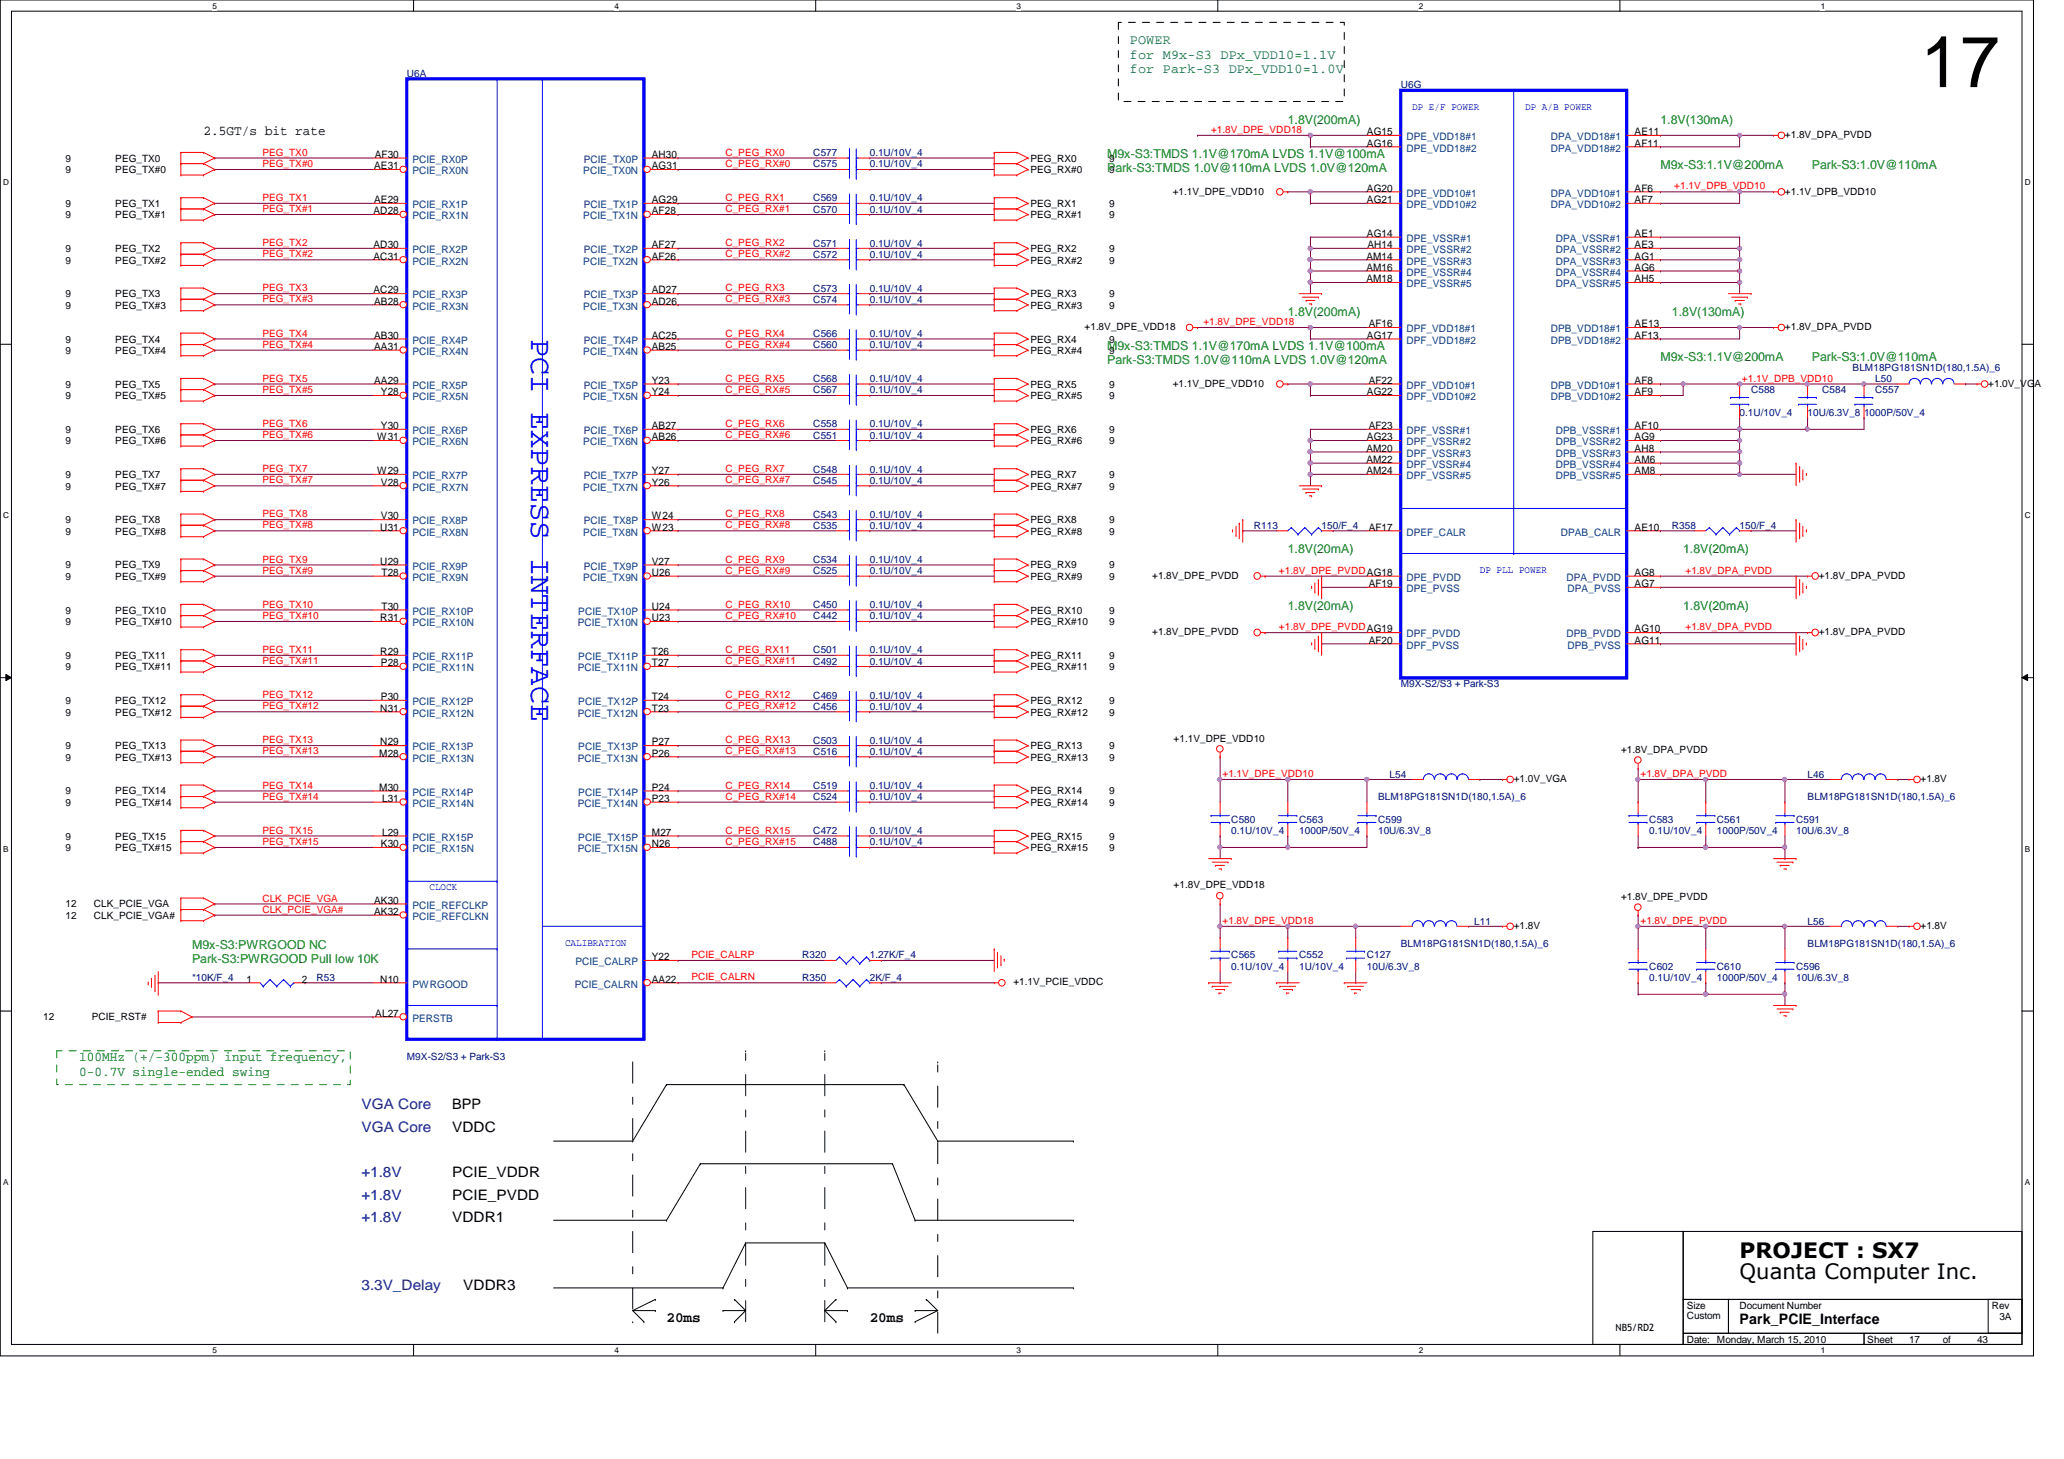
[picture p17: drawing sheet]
<svg xmlns="http://www.w3.org/2000/svg" width="297mm" height="210mm" viewBox="0 0 297 210" stroke-linecap="round" stroke-linejoin="round" font-family="sans-serif">
<defs><g id="words">
<text font-size="10.4" x="276.4" y="12.5">17</text>
<text font-size="4.4" fill="#00f" x="76.5" y="48.8" transform="rotate(90 76.5 48.8)">PCI EXPRESS INTERFACE</text>
<g font-size="3">
<text x="250.4" y="184">Quanta Computer Inc.</text>
<text x="250.4" y="181">PROJECT : SX7</text>
</g>
<g font-size="2.1" fill="#0000a0">
<text x="52" y="159.6">VGA Core</text>
<text x="52" y="162.8">VGA Core</text>
<text x="52" y="169.3">+1.8V</text>
<text x="52" y="172.6">+1.8V</text>
<text x="52" y="175.8">+1.8V</text>
<text x="52" y="185.6">3.3V_Delay</text>
</g>
<g font-size="2.1">
<text x="65.1" y="159.6">BPP</text>
<text x="65.1" y="162.8">VDDC</text>
<text x="65.1" y="169.3">PCIE_VDDR</text>
<text x="65.1" y="172.6">PCIE_PVDD</text>
<text x="65.1" y="175.8">VDDR1</text>
<text x="66.7" y="185.6">VDDR3</text>
<text x="95.9" y="190.2">20ms</text>
<text x="125.2" y="190.2">20ms</text>
<text x="250.4" y="190.5">Park_PCIE_Interface</text>
</g>
<g font-size="1.9" fill="#008040">
<text x="162.6" y="6.4">POWER</text>
<text x="162.6" y="8.5">for M9x-S3 DPx_VDD10=1.1V</text>
<text x="162.6" y="10.5">for Park-S3 DPx_VDD10=1.0V</text>
</g>
<text font-size="1.9" x="29.3" y="19.4">2.5GT/s bit rate</text>
<g font-size="1.9" fill="#008000">
<text x="11.4" y="152.7">100MHz (+/-300ppm) input frequency,</text>
<text x="11.4" y="154.8">0-0.7V single-ended swing</text>
</g>
<g font-size="1.8" fill="#008000">
<text x="185.3" y="17.9">1.8V(200mA)</text>
<text x="239" y="17.9">1.8V(130mA)</text>
<text x="159.3" y="22.7">M9x-S3:TMDS 1.1V@170mA LVDS 1.1V@100mA</text>
<text x="159.3" y="24.8">Park-S3:TMDS 1.0V@110mA LVDS 1.0V@120mA</text>
<text x="239" y="24.3">M9x-S3:1.1V@200mA</text>
<text x="260.8" y="24.3">Park-S3:1.0V@110mA</text>
<text x="185.3" y="45.5">1.8V(200mA)</text>
<text x="240.6" y="45.5">1.8V(130mA)</text>
<text x="159.3" y="50.4">M9x-S3:TMDS 1.1V@170mA LVDS 1.1V@100mA</text>
<text x="159.3" y="52.4">Park-S3:TMDS 1.0V@110mA LVDS 1.0V@120mA</text>
<text x="239" y="52">M9x-S3:1.1V@200mA</text>
<text x="260.8" y="52">Park-S3:1.0V@110mA</text>
<text x="185.3" y="79.6">1.8V(20mA)</text>
<text x="242.2" y="79.6">1.8V(20mA)</text>
<text x="185.3" y="87.8">1.8V(20mA)</text>
<text x="242.2" y="87.8">1.8V(20mA)</text>
<text x="27.6" y="136.5">M9x-S3:PWRGOOD NC</text>
<text x="27.6" y="138.6">Park-S3:PWRGOOD Pull low 10K</text>
</g>
<g font-size="1.5">
<text x="53.9" y="22.7">AF30</text>
<text x="93.8" y="22.7">AH30</text>
<text x="196.7" y="19.4">AG15</text>
<text x="196.7" y="21.1">AG16</text>
<text x="235.2" y="19.4">AE11</text>
<text x="235.2" y="21.1">AF11</text>
<text x="53.8" y="24.3">AE31</text>
<text x="53.8" y="29.2">AE29</text>
<text x="93.8" y="24.3">AG31</text>
<text x="93.8" y="29.2">AG29</text>
<text x="196.7" y="27.6">AG20</text>
<text x="196.7" y="29.2">AG21</text>
<text x="235.2" y="27.6">AF6</text>
<text x="235.2" y="29.2">AF7</text>
<text x="53.8" y="30.8">AD28</text>
<text x="53.8" y="35.7">AD30</text>
<text x="93.8" y="30.8">AF28</text>
<text x="93.8" y="35.7">AF27</text>
<text x="196.7" y="34.1">AG14</text>
<text x="196.8" y="35.7">AH14</text>
<text x="235.2" y="34.1">AE1</text>
<text x="235.2" y="35.7">AE3</text>
<text x="53.8" y="37.3">AC31</text>
<text x="93.8" y="37.3">AF26</text>
<text x="196.6" y="37.3">AM14</text>
<text x="196.6" y="38.9">AM16</text>
<text x="196.6" y="40.6">AM18</text>
<text x="235.2" y="37.3">AG1</text>
<text x="235.2" y="38.9">AG6</text>
<text x="235.2" y="40.6">AH5</text>
<text x="53.8" y="42.2">AC29</text>
<text x="53.8" y="43.8">AB28</text>
<text x="93.8" y="43.8">AD26</text>
<text x="93.8" y="42.2">AD27</text>
<text x="197" y="47.1">AF16</text>
<text x="235.2" y="47.1">AE13</text>
<text x="53.8" y="50.3">AA31</text>
<text x="53.8" y="48.7">AB30</text>
<text x="93.8" y="50.3">AB25</text>
<text x="93.8" y="48.7">AC25</text>
<text x="196.7" y="48.7">AG17</text>
<text x="235.2" y="48.7">AF13</text>
<text x="53.8" y="55.2">AA29</text>
<text x="54.8" y="56.9">Y28</text>
<text x="93.8" y="56.9">Y24</text>
<text x="93.8" y="55.2">Y23</text>
<text x="196.7" y="56.9">AG22</text>
<text x="197" y="55.2">AF22</text>
<text x="235.2" y="55.2">AF8</text>
<text x="235.2" y="56.9">AF9</text>
<text x="54.3" y="63.3">W31</text>
<text x="54.8" y="61.7">Y30</text>
<text x="93.8" y="63.3">AB26</text>
<text x="93.8" y="61.7">AB27</text>
<text x="196.6" y="65">AM20</text>
<text x="196.7" y="63.3">AG23</text>
<text x="197" y="61.7">AF23</text>
<text x="235.2" y="61.7">AF10</text>
<text x="235.2" y="63.3">AG9</text>
<text x="235.2" y="65">AH8</text>
<text x="54.3" y="68.2">W29</text>
<text x="54.8" y="69.8">V28</text>
<text x="93.8" y="69.8">Y26</text>
<text x="93.8" y="68.2">Y27</text>
<text x="196.6" y="66.6">AM22</text>
<text x="196.6" y="68.2">AM24</text>
<text x="235.2" y="66.6">AM6</text>
<text x="235.2" y="68.2">AM8</text>
<text x="54.7" y="76.3">U31</text>
<text x="54.8" y="74.7">V30</text>
<text x="93.8" y="76.3">W23</text>
<text x="93.8" y="74.7">W24</text>
<text x="197" y="76.3">AF17</text>
<text x="235.2" y="76.3">AE10</text>
<text x="54.7" y="81.2">U29</text>
<text x="54.9" y="82.8">T28</text>
<text x="93.8" y="82.8">U26</text>
<text x="93.8" y="81.2">V27</text>
<text x="235.2" y="82.8">AG8</text>
<text x="54.7" y="89.4">R31</text>
<text x="54.9" y="87.7">T30</text>
<text x="93.8" y="89.4">U23</text>
<text x="93.8" y="87.7">U24</text>
<text x="197" y="84.5">AF19</text>
<text x="235.2" y="84.5">AG7</text>
<text x="54.7" y="94.2">R29</text>
<text x="54.8" y="95.8">P28</text>
<text x="93.8" y="95.8">T27</text>
<text x="93.8" y="94.2">T26</text>
<text x="197" y="92.6">AF20</text>
<text x="235.2" y="91">AG10</text>
<text x="235.2" y="92.6">AG11</text>
<text x="54.8" y="100.7">P30</text>
<text x="93.8" y="100.7">T24</text>
<text x="54.7" y="102.4">N31</text>
<text x="54.7" y="107.2">N29</text>
<text x="93.8" y="102.4">T23</text>
<text x="93.8" y="107.2">P27</text>
<text x="54.6" y="108.8">M28</text>
<text x="54.6" y="113.7">M30</text>
<text x="93.8" y="108.8">P26</text>
<text x="93.8" y="113.7">P24</text>
<text x="55" y="115.4">L31</text>
<text x="93.8" y="115.4">P23</text>
<text x="54.8" y="121.9">K30</text>
<text x="55" y="120.2">L29</text>
<text x="93.8" y="121.9">N26</text>
<text x="93.8" y="120.2">M27</text>
<text x="53.8" y="131.6">AK32</text>
<text x="53.8" y="130">AK30</text>
<text x="35.5" y="141.4">1</text>
<text x="43.4" y="141.4">2</text>
<text x="54.7" y="141.4">N10</text>
<text x="93.8" y="141.4">AA22</text>
<text x="93.8" y="138.1">Y22</text>
<text x="54" y="146.3">AL27</text>
</g>
<g font-size="1.5" fill="#004080">
<text x="59.3" y="23.4">PCIE_RX0P</text>
<text x="84" y="23.4">PCIE_TX0P</text>
<text x="202.4" y="20.2">DPE_VDD18#1</text>
<text x="202.4" y="21.8">DPE_VDD18#2</text>
<text x="223.2" y="20.2">DPA_VDD18#1</text>
<text x="223.2" y="21.8">DPA_VDD18#2</text>
<text x="59.3" y="25.1">PCIE_RX0N</text>
<text x="59.3" y="29.9">PCIE_RX1P</text>
<text x="83.9" y="25.1">PCIE_TX0N</text>
<text x="84" y="29.9">PCIE_TX1P</text>
<text x="202.4" y="28.3">DPE_VDD10#1</text>
<text x="202.4" y="29.9">DPE_VDD10#2</text>
<text x="223.2" y="28.3">DPA_VDD10#1</text>
<text x="223.2" y="29.9">DPA_VDD10#2</text>
<text x="59.3" y="31.5">PCIE_RX1N</text>
<text x="83.9" y="31.5">PCIE_TX1N</text>
<text x="202.4" y="34.8">DPE_VSSR#1</text>
<text x="223.9" y="34.8">DPA_VSSR#1</text>
<text x="59.3" y="38.1">PCIE_RX2N</text>
<text x="59.3" y="36.4">PCIE_RX2P</text>
<text x="83.9" y="38.1">PCIE_TX2N</text>
<text x="84" y="36.4">PCIE_TX2P</text>
<text x="202.4" y="36.4">DPE_VSSR#2</text>
<text x="202.4" y="38.1">DPE_VSSR#3</text>
<text x="202.4" y="39.7">DPE_VSSR#4</text>
<text x="202.4" y="41.3">DPE_VSSR#5</text>
<text x="223.9" y="36.4">DPA_VSSR#2</text>
<text x="223.9" y="38.1">DPA_VSSR#3</text>
<text x="223.9" y="39.7">DPA_VSSR#4</text>
<text x="223.9" y="41.3">DPA_VSSR#5</text>
<text x="59.3" y="44.5">PCIE_RX3N</text>
<text x="59.3" y="42.9">PCIE_RX3P</text>
<text x="83.9" y="44.5">PCIE_TX3N</text>
<text x="84" y="42.9">PCIE_TX3P</text>
<text x="202.4" y="47.8">DPF_VDD18#1</text>
<text x="223.2" y="47.8">DPB_VDD18#1</text>
<text x="59.3" y="51.1">PCIE_RX4N</text>
<text x="59.3" y="49.4">PCIE_RX4P</text>
<text x="83.9" y="51.1">PCIE_TX4N</text>
<text x="84" y="49.4">PCIE_TX4P</text>
<text x="202.4" y="49.4">DPF_VDD18#2</text>
<text x="223.2" y="49.4">DPB_VDD18#2</text>
<text x="59.3" y="57.6">PCIE_RX5N</text>
<text x="59.3" y="55.9">PCIE_RX5P</text>
<text x="83.9" y="57.6">PCIE_TX5N</text>
<text x="84" y="55.9">PCIE_TX5P</text>
<text x="202.4" y="55.9">DPF_VDD10#1</text>
<text x="202.4" y="57.6">DPF_VDD10#2</text>
<text x="223.2" y="55.9">DPB_VDD10#1</text>
<text x="223.2" y="57.6">DPB_VDD10#2</text>
<text x="59.3" y="64.1">PCIE_RX6N</text>
<text x="59.3" y="62.4">PCIE_RX6P</text>
<text x="83.9" y="64.1">PCIE_TX6N</text>
<text x="84" y="62.4">PCIE_TX6P</text>
<text x="202.4" y="62.4">DPF_VSSR#1</text>
<text x="202.4" y="64.1">DPF_VSSR#2</text>
<text x="202.4" y="65.7">DPF_VSSR#3</text>
<text x="223.9" y="62.4">DPB_VSSR#1</text>
<text x="223.9" y="64.1">DPB_VSSR#2</text>
<text x="223.9" y="65.7">DPB_VSSR#3</text>
<text x="59.3" y="70.6">PCIE_RX7N</text>
<text x="59.3" y="68.9">PCIE_RX7P</text>
<text x="83.9" y="70.6">PCIE_TX7N</text>
<text x="84" y="68.9">PCIE_TX7P</text>
<text x="202.4" y="67.3">DPF_VSSR#4</text>
<text x="202.4" y="68.9">DPF_VSSR#5</text>
<text x="223.9" y="67.3">DPB_VSSR#4</text>
<text x="223.9" y="68.9">DPB_VSSR#5</text>
<text x="59.3" y="77">PCIE_RX8N</text>
<text x="59.3" y="75.4">PCIE_RX8P</text>
<text x="83.9" y="77">PCIE_TX8N</text>
<text x="84" y="75.4">PCIE_TX8P</text>
<text x="202.4" y="77">DPEF_CALR</text>
<text x="224.6" y="77">DPAB_CALR</text>
<text x="59.3" y="83.6">PCIE_RX9N</text>
<text x="59.3" y="82">PCIE_RX9P</text>
<text x="83.9" y="83.6">PCIE_TX9N</text>
<text x="84" y="82">PCIE_TX9P</text>
<text x="202.4" y="83.6">DPE_PVDD</text>
<text x="225.4" y="83.6">DPA_PVDD</text>
<text x="59.3" y="88.4">PCIE_RX10P</text>
<text x="83.2" y="88.4">PCIE_TX10P</text>
<text x="202.4" y="85.2">DPE_PVSS</text>
<text x="225.6" y="85.2">DPA_PVSS</text>
<text x="59.3" y="90.1">PCIE_RX10N</text>
<text x="59.3" y="95">PCIE_RX11P</text>
<text x="83.1" y="90.1">PCIE_TX10N</text>
<text x="83.2" y="95">PCIE_TX11P</text>
<text x="202.4" y="91.7">DPF_PVDD</text>
<text x="202.4" y="93.3">DPF_PVSS</text>
<text x="225.4" y="91.7">DPB_PVDD</text>
<text x="225.6" y="93.3">DPB_PVSS</text>
<text x="59.3" y="96.6">PCIE_RX11N</text>
<text x="59.3" y="101.4">PCIE_RX12P</text>
<text x="83.1" y="96.6">PCIE_TX11N</text>
<text x="83.2" y="101.4">PCIE_TX12P</text>
<text x="59.3" y="103.1">PCIE_RX12N</text>
<text x="59.3" y="107.9">PCIE_RX13P</text>
<text x="83.1" y="103.1">PCIE_TX12N</text>
<text x="83.2" y="107.9">PCIE_TX13P</text>
<text x="59.3" y="109.6">PCIE_RX13N</text>
<text x="83.1" y="109.6">PCIE_TX13N</text>
<text x="59.3" y="116.1">PCIE_RX14N</text>
<text x="59.3" y="114.5">PCIE_RX14P</text>
<text x="83.1" y="116.1">PCIE_TX14N</text>
<text x="83.2" y="114.5">PCIE_TX14P</text>
<text x="59.3" y="122.6">PCIE_RX15N</text>
<text x="59.3" y="120.9">PCIE_RX15P</text>
<text x="83.1" y="122.6">PCIE_TX15N</text>
<text x="83.2" y="120.9">PCIE_TX15P</text>
<text x="59.3" y="130.7">PCIE_REFCLKP</text>
<text x="59.3" y="132.3">PCIE_REFCLKN</text>
<text x="59.3" y="142.1">PWRGOOD</text>
<text x="82.7" y="142.1">PCIE_CALRN</text>
<text x="82.8" y="138.9">PCIE_CALRP</text>
<text x="59.3" y="147">PERSTB</text>
</g>
<g font-size="1.4" fill="#000080">
<text x="58.5" y="11.1">U6A</text>
<text x="201.6" y="12.7">U6G</text>
<text x="117" y="22.5">C577</text>
<text x="125.2" y="22.5">0.1U/10V_4</text>
<text x="117" y="29">C569</text>
<text x="117" y="24.1">C575</text>
<text x="125.2" y="29">0.1U/10V_4</text>
<text x="125.2" y="24.1">0.1U/10V_4</text>
<text x="117" y="35.5">C571</text>
<text x="117" y="30.6">C570</text>
<text x="125.2" y="35.5">0.1U/10V_4</text>
<text x="125.2" y="30.6">0.1U/10V_4</text>
<text x="117" y="42">C573</text>
<text x="117" y="37.1">C572</text>
<text x="125.2" y="42">0.1U/10V_4</text>
<text x="125.2" y="37.1">0.1U/10V_4</text>
<text x="117" y="43.6">C574</text>
<text x="125.2" y="43.6">0.1U/10V_4</text>
<text x="117" y="48.5">C566</text>
<text x="117" y="50.1">C560</text>
<text x="125.2" y="48.5">0.1U/10V_4</text>
<text x="125.2" y="50.1">0.1U/10V_4</text>
<text x="266.6" y="53.3">BLM18PG181SN1D(180,1.5A)_6</text>
<text x="117" y="56.6">C567</text>
<text x="117" y="55">C568</text>
<text x="125.2" y="56.6">0.1U/10V_4</text>
<text x="125.2" y="55">0.1U/10V_4</text>
<text x="250.4" y="59.9">0.1U/10V_4</text>
<text x="252" y="56.6">C588</text>
<text x="260.1" y="59.9">10U/6.3V_8</text>
<text x="262.3" y="56.6">C584</text>
<text x="268.3" y="59.9">1000P/50V_4</text>
<text x="269.9" y="55">L50</text>
<text x="269.9" y="56.6">C557</text>
<text x="117" y="63.1">C551</text>
<text x="117" y="61.5">C558</text>
<text x="125.2" y="63.1">0.1U/10V_4</text>
<text x="125.2" y="61.5">0.1U/10V_4</text>
<text x="117" y="68">C548</text>
<text x="117" y="69.6">C545</text>
<text x="125.2" y="68">0.1U/10V_4</text>
<text x="125.2" y="69.6">0.1U/10V_4</text>
<text x="117" y="74.5">C543</text>
<text x="117" y="76.1">C535</text>
<text x="125.2" y="74.5">0.1U/10V_4</text>
<text x="125.2" y="76.1">0.1U/10V_4</text>
<text x="180.5" y="76.1">R113</text>
<text x="190.2" y="76.1">150/F_4</text>
<text x="240.6" y="76.1">R358</text>
<text x="250.4" y="76.1">150/F_4</text>
<text x="117" y="81">C534</text>
<text x="117" y="82.6">C525</text>
<text x="125.2" y="81">0.1U/10V_4</text>
<text x="125.2" y="82.6">0.1U/10V_4</text>
<text x="117" y="89.1">C442</text>
<text x="117" y="87.5">C450</text>
<text x="125.2" y="89.1">0.1U/10V_4</text>
<text x="125.2" y="87.5">0.1U/10V_4</text>
<text x="117" y="94">C501</text>
<text x="117" y="95.6">C492</text>
<text x="125.2" y="94">0.1U/10V_4</text>
<text x="125.2" y="95.6">0.1U/10V_4</text>
<text x="117" y="100.5">C469</text>
<text x="125.2" y="100.5">0.1U/10V_4</text>
<text x="201.6" y="98.9">M9X-S2/S3 + Park-S3</text>
<text x="117" y="102.1">C456</text>
<text x="117" y="107">C503</text>
<text x="125.2" y="102.1">0.1U/10V_4</text>
<text x="125.2" y="107">0.1U/10V_4</text>
<text x="117" y="108.6">C516</text>
<text x="117" y="113.5">C519</text>
<text x="125.2" y="108.6">0.1U/10V_4</text>
<text x="125.2" y="113.5">0.1U/10V_4</text>
<text x="200" y="111.9">L54</text>
<text x="260.1" y="111.9">L46</text>
<text x="117" y="115.1">C524</text>
<text x="125.2" y="115.1">0.1U/10V_4</text>
<text x="177.2" y="118.4">C580</text>
<text x="187" y="118.4">C563</text>
<text x="198.3" y="118.4">C599</text>
<text x="198.3" y="115.1">BLM18PG181SN1D(180,1.5A)_6</text>
<text x="237.4" y="118.4">C583</text>
<text x="247.1" y="118.4">C561</text>
<text x="258.5" y="118.4">C591</text>
<text x="260.1" y="115.1">BLM18PG181SN1D(180,1.5A)_6</text>
<text x="117" y="120">C472</text>
<text x="117" y="121.6">C488</text>
<text x="125.2" y="120">0.1U/10V_4</text>
<text x="125.2" y="121.6">0.1U/10V_4</text>
<text x="177.2" y="120">0.1U/10V_4</text>
<text x="187" y="120">1000P/50V_4</text>
<text x="198.3" y="120">10U/6.3V_8</text>
<text x="237.4" y="120">0.1U/10V_4</text>
<text x="247.1" y="120">1000P/50V_4</text>
<text x="258.5" y="120">10U/6.3V_8</text>
<text x="115.4" y="137.9">R320</text>
<text x="125.2" y="137.9">1.27K/F_4</text>
<text x="177.2" y="137.9">C565</text>
<text x="187" y="137.9">C552</text>
<text x="196.7" y="137.9">C127</text>
<text x="201.6" y="136.3">BLM18PG181SN1D(180,1.5A)_6</text>
<text x="212.2" y="133">L11</text>
<text x="260.1" y="133">L56</text>
<text x="260.1" y="136.3">BLM18PG181SN1D(180,1.5A)_6</text>
<text x="27.6" y="141.1">*10K/F_4</text>
<text x="45.5" y="141.1">R53</text>
<text x="115.4" y="141.1">R350</text>
<text x="125.2" y="141.1">2K/F_4</text>
<text x="177.2" y="139.5">0.1U/10V_4</text>
<text x="187" y="139.5">1U/10V_4</text>
<text x="196.7" y="139.5">10U/6.3V_8</text>
<text x="237.4" y="139.5">C602</text>
<text x="237.4" y="141.1">0.1U/10V_4</text>
<text x="247.1" y="139.5">C610</text>
<text x="247.1" y="141.1">1000P/50V_4</text>
<text x="258.5" y="139.5">C596</text>
<text x="258.5" y="141.1">10U/6.3V_8</text>
<text x="58.5" y="152.5">M9X-S2/S3 + Park-S3</text>
</g>
<g font-size="1.4" fill="#00f">
<text x="203.2" y="15.8">DP E/F POWER</text>
<text x="219.5" y="15.8">DP A/B POWER</text>
<text x="213" y="82.5">DP PLL POWER</text>
<text x="61.8" y="128">CLOCK</text>
<text x="81.3" y="136.1">CALIBRATION</text>
</g>
<g font-size="1.4">
<text x="9.4" y="23.3">9</text>
<text x="16.6" y="23.3">PEG_TX0</text>
<text x="148.3" y="23.3">PEG_RX0</text>
<text x="159.6" y="23.3">9</text>
<text x="256.9" y="19.9">+1.8V_DPA_PVDD</text>
<text x="9.4" y="24.9">9</text>
<text x="9.4" y="29.8">9</text>
<text x="16.6" y="24.9">PEG_TX#0</text>
<text x="16.6" y="29.8">PEG_TX1</text>
<text x="148.3" y="24.9">PEG_RX#0</text>
<text x="148.3" y="29.8">PEG_RX1</text>
<text x="159.6" y="29.8">9</text>
<text x="159.6" y="24.9">9</text>
<text x="168.8" y="28">+1.1V_DPE_VDD10</text>
<text x="256.9" y="28">+1.1V_DPB_VDD10</text>
<text x="9.4" y="31.4">9</text>
<text x="16.6" y="31.4">PEG_TX#1</text>
<text x="148.3" y="31.4">PEG_RX#1</text>
<text x="159.6" y="31.4">9</text>
<text x="9.4" y="36.3">9</text>
<text x="9.4" y="37.9">9</text>
<text x="16.6" y="36.3">PEG_TX2</text>
<text x="16.6" y="37.9">PEG_TX#2</text>
<text x="148.3" y="36.3">PEG_RX2</text>
<text x="148.3" y="37.9">PEG_RX#2</text>
<text x="159.6" y="36.3">9</text>
<text x="159.6" y="37.9">9</text>
<text x="9.4" y="44.4">9</text>
<text x="9.4" y="42.8">9</text>
<text x="16.6" y="44.4">PEG_TX#3</text>
<text x="16.6" y="42.8">PEG_TX3</text>
<text x="148.3" y="42.8">PEG_RX3</text>
<text x="148.3" y="44.4">PEG_RX#3</text>
<text x="156.1" y="47.5">+1.8V_DPE_VDD18</text>
<text x="159.6" y="42.8">9</text>
<text x="159.6" y="44.4">9</text>
<text x="256.9" y="47.5">+1.8V_DPA_PVDD</text>
<text x="9.4" y="49.3">9</text>
<text x="9.4" y="50.9">9</text>
<text x="16.6" y="49.3">PEG_TX4</text>
<text x="16.6" y="50.9">PEG_TX#4</text>
<text x="148.3" y="49.3">PEG_RX4</text>
<text x="148.3" y="50.9">PEG_RX#4</text>
<text x="159.6" y="49.3">9</text>
<text x="159.6" y="50.9">9</text>
<text x="9.4" y="55.8">9</text>
<text x="9.4" y="57.4">9</text>
<text x="16.6" y="55.8">PEG_TX5</text>
<text x="16.6" y="57.4">PEG_TX#5</text>
<text x="148.3" y="57.4">PEG_RX#5</text>
<text x="148.3" y="55.8">PEG_RX5</text>
<text x="159.6" y="55.8">9</text>
<text x="159.6" y="57.4">9</text>
<text x="168.8" y="55.6">+1.1V_DPE_VDD10</text>
<text x="286.1" y="55.6">+1.0V_VGA</text>
<text x="9.4" y="63.9">9</text>
<text x="9.4" y="62.3">9</text>
<text x="16.6" y="63.9">PEG_TX#6</text>
<text x="16.6" y="62.3">PEG_TX6</text>
<text x="148.3" y="62.3">PEG_RX6</text>
<text x="148.3" y="63.9">PEG_RX#6</text>
<text x="159.6" y="62.3">9</text>
<text x="159.6" y="63.9">9</text>
<text x="9.4" y="70.4">9</text>
<text x="9.4" y="68.8">9</text>
<text x="16.6" y="70.4">PEG_TX#7</text>
<text x="16.6" y="68.8">PEG_TX7</text>
<text x="148.3" y="68.8">PEG_RX7</text>
<text x="148.3" y="70.4">PEG_RX#7</text>
<text x="159.6" y="68.8">9</text>
<text x="159.6" y="70.4">9</text>
<text x="9.4" y="76.9">9</text>
<text x="9.4" y="75.3">9</text>
<text x="16.6" y="76.9">PEG_TX#8</text>
<text x="16.6" y="75.3">PEG_TX8</text>
<text x="148.3" y="75.3">PEG_RX8</text>
<text x="148.3" y="76.9">PEG_RX#8</text>
<text x="159.6" y="75.3">9</text>
<text x="159.6" y="76.9">9</text>
<text x="9.4" y="83.4">9</text>
<text x="9.4" y="81.8">9</text>
<text x="16.6" y="83.4">PEG_TX#9</text>
<text x="16.6" y="81.8">PEG_TX9</text>
<text x="148.3" y="83.4">PEG_RX#9</text>
<text x="148.3" y="81.8">PEG_RX9</text>
<text x="159.6" y="81.8">9</text>
<text x="159.6" y="83.4">9</text>
<text x="165.8" y="83.3">+1.8V_DPE_PVDD</text>
<text x="261.7" y="83.3">+1.8V_DPA_PVDD</text>
<text x="9.4" y="88.3">9</text>
<text x="9.4" y="89.9">9</text>
<text x="16.6" y="88.3">PEG_TX10</text>
<text x="16.6" y="89.9">PEG_TX#10</text>
<text x="148.3" y="89.9">PEG_RX#10</text>
<text x="148.3" y="88.3">PEG_RX10</text>
<text x="159.6" y="89.9">9</text>
<text x="159.6" y="88.3">9</text>
<text x="9.4" y="94.8">9</text>
<text x="16.6" y="94.8">PEG_TX11</text>
<text x="148.3" y="94.8">PEG_RX11</text>
<text x="159.6" y="94.8">9</text>
<text x="165.8" y="91.4">+1.8V_DPE_PVDD</text>
<text x="261.7" y="91.4">+1.8V_DPA_PVDD</text>
<text x="9.4" y="101.3">9</text>
<text x="9.4" y="96.4">9</text>
<text x="16.6" y="101.3">PEG_TX12</text>
<text x="16.6" y="96.4">PEG_TX#11</text>
<text x="148.3" y="101.3">PEG_RX12</text>
<text x="148.3" y="96.4">PEG_RX#11</text>
<text x="159.6" y="101.3">9</text>
<text x="159.6" y="96.4">9</text>
<text x="9.4" y="107.8">9</text>
<text x="9.4" y="103">9</text>
<text x="16.6" y="107.8">PEG_TX13</text>
<text x="16.6" y="103">PEG_TX#12</text>
<text x="148.3" y="107.8">PEG_RX13</text>
<text x="148.3" y="103">PEG_RX#12</text>
<text x="159.6" y="107.8">9</text>
<text x="159.6" y="103">9</text>
<text x="168.9" y="106.7">+1.1V_DPE_VDD10</text>
<text x="9.4" y="109.4">9</text>
<text x="16.6" y="109.4">PEG_TX#13</text>
<text x="148.3" y="109.4">PEG_RX#13</text>
<text x="159.6" y="109.4">9</text>
<text x="217.8" y="112.5">+1.0V_VGA</text>
<text x="233.3" y="108.3">+1.8V_DPA_PVDD</text>
<text x="276.4" y="112.5">+1.8V</text>
<text x="9.4" y="116">9</text>
<text x="9.4" y="114.3">9</text>
<text x="16.6" y="116">PEG_TX#14</text>
<text x="16.6" y="114.3">PEG_TX14</text>
<text x="148.3" y="116">PEG_RX#14</text>
<text x="148.3" y="114.3">PEG_RX14</text>
<text x="159.6" y="116">9</text>
<text x="159.6" y="114.3">9</text>
<text x="9.4" y="122.4">9</text>
<text x="9.4" y="120.8">9</text>
<text x="16.6" y="122.4">PEG_TX#15</text>
<text x="16.6" y="120.8">PEG_TX15</text>
<text x="148.3" y="120.8">PEG_RX15</text>
<text x="148.3" y="122.4">PEG_RX#15</text>
<text x="159.6" y="120.8">9</text>
<text x="159.6" y="122.4">9</text>
<text x="9.4" y="130.6">12</text>
<text x="13.5" y="130.6">CLK_PCIE_VGA</text>
<text x="168.9" y="127.8">+1.8V_DPE_VDD18</text>
<text x="233.3" y="129.5">+1.8V_DPE_PVDD</text>
<text x="9.4" y="132.2">12</text>
<text x="13.5" y="132.2">CLK_PCIE_VGA#</text>
<text x="217.8" y="133.6">+1.8V</text>
<text x="276.4" y="133.6">+1.8V</text>
<text x="145.8" y="141.8">+1.1V_PCIE_VDDC</text>
<text x="6.2" y="146.8">12</text>
<text x="13.2" y="146.8">PCIE_RST#</text>
<text x="232.5" y="191.6">NB5/RD2</text>
<text x="242.7" y="188.3">Size</text>
<text x="242.7" y="189.7">Custom</text>
<text x="250.4" y="188.3">Document Number</text>
<text x="286.6" y="188.3">Rev</text>
<text x="287.7" y="189.9">3A</text>
<text x="242.7" y="193.2">Date: Monday, March 15, 2010</text>
<text x="268.7" y="193.2">Sheet</text>
<text x="274.7" y="193.2">17</text>
<text x="279.6" y="193.2">of</text>
<text x="284.5" y="193.2">43</text>
</g>
<g font-size="1.4" fill="#f00">
<text x="37.8" y="22.4">PEG_TX0</text>
<text x="104.4" y="22.4">C_PEG_RX0</text>
<text x="174.3" y="19.1">+1.8V_DPE_VDD18</text>
<text x="37.8" y="24">PEG_TX#0</text>
<text x="37.8" y="28.9">PEG_TX1</text>
<text x="104.4" y="24">C_PEG_RX#0</text>
<text x="104.4" y="28.9">C_PEG_RX1</text>
<text x="241" y="27.3">+1.1V_DPB_VDD10</text>
<text x="37.8" y="30.5">PEG_TX#1</text>
<text x="37.8" y="35.4">PEG_TX2</text>
<text x="104.4" y="30.5">C_PEG_RX#1</text>
<text x="104.4" y="35.4">C_PEG_RX2</text>
<text x="37.8" y="37">PEG_TX#2</text>
<text x="37.8" y="41.9">PEG_TX3</text>
<text x="104.4" y="37">C_PEG_RX#2</text>
<text x="104.4" y="41.9">C_PEG_RX3</text>
<text x="37.8" y="43.5">PEG_TX#3</text>
<text x="104.4" y="43.5">C_PEG_RX#3</text>
<text x="173.2" y="46.8">+1.8V_DPE_VDD18</text>
<text x="37.8" y="50">PEG_TX#4</text>
<text x="37.8" y="48.4">PEG_TX4</text>
<text x="104.4" y="50">C_PEG_RX#4</text>
<text x="104.4" y="48.4">C_PEG_RX4</text>
<text x="37.8" y="56.6">PEG_TX#5</text>
<text x="37.8" y="54.9">PEG_TX5</text>
<text x="104.4" y="56.6">C_PEG_RX#5</text>
<text x="104.4" y="54.9">C_PEG_RX5</text>
<text x="250.7" y="54.9">+1.1V_DPB_VDD10</text>
<text x="37.8" y="61.4">PEG_TX6</text>
<text x="37.8" y="63">PEG_TX#6</text>
<text x="104.4" y="61.4">C_PEG_RX6</text>
<text x="104.4" y="63">C_PEG_RX#6</text>
<text x="37.8" y="67.9">PEG_TX7</text>
<text x="37.8" y="69.6">PEG_TX#7</text>
<text x="104.4" y="69.6">C_PEG_RX#7</text>
<text x="104.4" y="67.9">C_PEG_RX7</text>
<text x="37.8" y="76">PEG_TX#8</text>
<text x="37.8" y="74.4">PEG_TX8</text>
<text x="104.4" y="76">C_PEG_RX#8</text>
<text x="104.4" y="74.4">C_PEG_RX8</text>
<text x="37.8" y="82.5">PEG_TX#9</text>
<text x="37.8" y="80.9">PEG_TX9</text>
<text x="104.4" y="82.5">C_PEG_RX#9</text>
<text x="104.4" y="80.9">C_PEG_RX9</text>
<text x="184.1" y="82.5">+1.8V_DPE_PVDDAG18</text>
<text x="242.6" y="82.5">+1.8V_DPA_PVDD</text>
<text x="37.8" y="87.4">PEG_TX10</text>
<text x="37.8" y="89.1">PEG_TX#10</text>
<text x="104.4" y="89.1">C_PEG_RX#10</text>
<text x="104.4" y="87.4">C_PEG_RX10</text>
<text x="37.8" y="95.5">PEG_TX#11</text>
<text x="37.8" y="93.9">PEG_TX11</text>
<text x="104.4" y="95.5">C_PEG_RX#11</text>
<text x="104.4" y="93.9">C_PEG_RX11</text>
<text x="184.1" y="90.7">+1.8V_DPE_PVDDAG19</text>
<text x="242.6" y="90.7">+1.8V_DPA_PVDD</text>
<text x="37.8" y="100.4">PEG_TX12</text>
<text x="104.4" y="100.4">C_PEG_RX12</text>
<text x="37.8" y="106.9">PEG_TX13</text>
<text x="37.8" y="102.1">PEG_TX#12</text>
<text x="104.4" y="106.9">C_PEG_RX13</text>
<text x="104.4" y="102.1">C_PEG_RX#12</text>
<text x="37.8" y="113.5">PEG_TX14</text>
<text x="37.8" y="108.5">PEG_TX#13</text>
<text x="104.4" y="113.5">C_PEG_RX14</text>
<text x="104.4" y="108.5">C_PEG_RX#13</text>
<text x="175.9" y="111.8">+1.1V_DPE_VDD10</text>
<text x="236.1" y="111.8">+1.8V_DPA_PVDD</text>
<text x="37.8" y="119.9">PEG_TX15</text>
<text x="37.8" y="115.1">PEG_TX#14</text>
<text x="104.4" y="119.9">C_PEG_RX15</text>
<text x="104.4" y="115.1">C_PEG_RX#14</text>
<text x="37.8" y="121.6">PEG_TX#15</text>
<text x="104.4" y="121.6">C_PEG_RX#15</text>
<text x="37.8" y="129.7">CLK_PCIE_VGA</text>
<text x="37.8" y="131.3">CLK_PCIE_VGA#</text>
<text x="99.5" y="137.8">PCIE_CALRP</text>
<text x="175.9" y="132.9">+1.8V_DPE_VDD18</text>
<text x="236.1" y="132.9">+1.8V_DPE_PVDD</text>
<text x="99.5" y="141.1">PCIE_CALRN</text>
</g>
<g font-size="1.2">
<text x="30.6" y="1.2">5</text>
<text x="88.4" y="1.2">4</text>
<text x="146.3" y="1.2">3</text>
<text x="204.2" y="1.2">2</text>
<text x="262" y="1.2">1</text>
<text x=".5" y="26.6">D</text>
<text x="291.4" y="26.6">D</text>
<text x=".5" y="74.5">C</text>
<text x="291.4" y="74.5">C</text>
<text x=".5" y="122.5">B</text>
<text x="291.4" y="122.5">B</text>
<text x=".5" y="170.5">A</text>
<text x="291.4" y="170.5">A</text>
<text x="30.6" y="194.6">5</text>
<text x="88.4" y="194.6">4</text>
<text x="146.3" y="194.6">3</text>
<text x="204.2" y="194.6">2</text>
<text x="262" y="194.6">1</text>
</g>
</g></defs>
<path d="M0 0h292.6v195.1h-292.6zM1.6 1.6h289.4v191.8h-289.4z" fill="none" stroke="#000" stroke-width=".14"/>
<g fill="#fff">
<path d="M30.6 .2h.6v1.3h-.6z"/>
<path d="M30.6 193.6h.6v1.3h-.6z"/>
</g>
<path d="M59.5 0v1.6M59.5 193.4v1.6" fill="none" stroke="#000" stroke-width=".14"/>
<g fill="#fff">
<path d="M88.4 .2h.6v1.3h-.6z"/>
<path d="M88.4 193.6h.6v1.3h-.6z"/>
</g>
<path d="M117.4 0v1.6M117.4 193.4v1.6" fill="none" stroke="#000" stroke-width=".14"/>
<g fill="#fff">
<path d="M146.3 .2h.6v1.3h-.6z"/>
<path d="M146.3 193.6h.6v1.3h-.6z"/>
</g>
<path d="M175.3 0v1.6M175.3 193.4v1.6" fill="none" stroke="#000" stroke-width=".14"/>
<g fill="#fff">
<path d="M204.2 .2h.6v1.3h-.6z"/>
<path d="M204.2 193.6h.6v1.3h-.6z"/>
</g>
<path d="M233.1 0v1.6M233.1 193.4v1.6" fill="none" stroke="#000" stroke-width=".14"/>
<g fill="#fff">
<path d="M262 .2h.6v1.3h-.6z"/>
<path d="M262 193.6h.6v1.3h-.6z"/>
<path d="M.5 25.6h.8v1.3h-.8z"/>
<path d="M291.4 25.6h.8v1.3h-.8z"/>
<path d="M.5 73.5h.8v1.3h-.8z"/>
<path d="M291.4 73.5h.8v1.3h-.8z"/>
</g>
<path d="M0 49.5h1.6M291 49.5h1.6" fill="none" stroke="#000" stroke-width=".14"/>
<g fill="#fff">
<path d="M.5 121.5h.7v1.3h-.7z"/>
<path d="M291.4 121.5h.7v1.3h-.7z"/>
</g>
<path d="M0 97.5h1.6M.8 97l.8 .5-.8 .4zM291 97.5l.8-.5v.9zM291 97.5h1.6" fill="none" stroke="#000" stroke-width=".14"/>
<path d="M.8 97l.8 .5-.8 .4zM291 97.5l.8-.5v.9z" fill="#000"/>
<g fill="#fff">
<path d="M.5 169.4h.7v1.3h-.7z"/>
<path d="M291.4 169.4h.7v1.3h-.7z"/>
</g>
<path d="M0 145.5h1.6M291 145.5h1.6" fill="none" stroke="#000" stroke-width=".14"/>
<path d="M250.4 37.4h.1M250.4 37.4v1.6M126.8 138.2h.1M126.8 138.2h16.3M126.8 141.4h.1M126.8 141.4h16.3" fill="none" stroke="#800040" stroke-width=".14"/>
<circle cx="250.4" cy="37.3" r=".3" fill="#f0f"/>
<circle cx="250.4" cy="37.3" r=".3" fill="none" stroke="#f0f" stroke-width=".14"/>
<path d="M250.4 40.6h.1M250.4 40.6v1.6" fill="none" stroke="#800040" stroke-width=".14"/>
<circle cx="250.4" cy="40.6" r=".3" fill="#f0f"/>
<circle cx="250.4" cy="40.6" r=".3" fill="none" stroke="#f0f" stroke-width=".14"/>
<path d="M239 65h.1M239 65h11.4M250.4 68.2h.1M250.4 68.2h8.1" fill="none" stroke="#800040" stroke-width=".14"/>
<circle cx="250.4" cy="65" r=".3" fill="#f0f"/>
<circle cx="250.4" cy="65" r=".3" fill="none" stroke="#f0f" stroke-width=".14"/>
<path d="M250.4 63.4h.1M250.4 63.4v1.6" fill="none" stroke="#800040" stroke-width=".14"/>
<circle cx="250.4" cy="63.4" r=".3" fill="#f0f"/>
<circle cx="250.4" cy="63.4" r=".3" fill="none" stroke="#f0f" stroke-width=".14"/>
<path d="M239 68.2h.1M239 68.2h11.4" fill="none" stroke="#800040" stroke-width=".14"/>
<circle cx="250.4" cy="68.2" r=".3" fill="#f0f"/>
<circle cx="250.4" cy="68.2" r=".3" fill="none" stroke="#f0f" stroke-width=".14"/>
<path d="M239 63.4h.1M239 66.6h.1M239 63.4h11.4M239 66.6h11.4" fill="none" stroke="#800040" stroke-width=".14"/>
<circle cx="250.3" cy="66.6" r=".31" fill="#f0f"/>
<circle cx="250.3" cy="66.6" r=".31" fill="none" stroke="#f0f" stroke-width=".14"/>
<path d="M239 61.8h.1M239 61.8h11.4M250.4 61.8h.1M250.4 66.6h.1M250.4 65h.1M250.4 61.8v1.6M250.4 65v3.2" fill="none" stroke="#800040" stroke-width=".14"/>
<circle cx="250.4" cy="61.7" r=".3" fill="#f0f"/>
<circle cx="250.4" cy="61.7" r=".3" fill="none" stroke="#f0f" stroke-width=".14"/>
<path d="M239 35.7h.1M239 35.7h11.4" fill="none" stroke="#800040" stroke-width=".14"/>
<circle cx="250.4" cy="35.7" r=".3" fill="#f0f"/>
<circle cx="250.4" cy="35.7" r=".3" fill="none" stroke="#f0f" stroke-width=".14"/>
<path d="M239 37.4h.1M239 37.4h11.4M250.4 39h.1M250.4 39v1.6" fill="none" stroke="#800040" stroke-width=".14"/>
<circle cx="250.4" cy="39" r=".3" fill="#f0f"/>
<circle cx="250.4" cy="39" r=".3" fill="none" stroke="#f0f" stroke-width=".14"/>
<path d="M250.4 35.7h.1M250.4 35.7v1.7" fill="none" stroke="#800040" stroke-width=".14"/>
<circle cx="250.4" cy="37.3" r=".3" fill="#f0f"/>
<circle cx="250.4" cy="37.3" r=".3" fill="none" stroke="#f0f" stroke-width=".14"/>
<path d="M188.6 35.7h.1M188.6 37.4h.1M188.6 35.7h8.1M188.6 37.4v1.6M239 39h.1M239 39h11.4M239 40.6h.1M239 40.6h11.4" fill="none" stroke="#800040" stroke-width=".14"/>
<circle cx="188.6" cy="37.3" r=".31" fill="#f0f"/>
<circle cx="188.6" cy="37.3" r=".31" fill="none" stroke="#f0f" stroke-width=".14"/>
<path d="M188.6 37.4h.1M188.6 39h.1M188.6 35.7h.1M188.6 37.4h8.1M188.6 39h8.1M188.6 35.7v1.7" fill="none" stroke="#800040" stroke-width=".14"/>
<circle cx="188.6" cy="37.3" r=".31" fill="#f0f"/>
<circle cx="188.6" cy="37.3" r=".31" fill="none" stroke="#f0f" stroke-width=".14"/>
<circle cx="188.6" cy="35.7" r=".31" fill="#f0f"/>
<circle cx="188.6" cy="35.7" r=".31" fill="none" stroke="#f0f" stroke-width=".14"/>
<path d="M188.6 39h.1M188.6 39v1.6" fill="none" stroke="#800040" stroke-width=".14"/>
<circle cx="188.6" cy="40.6" r=".31" fill="#f0f"/>
<circle cx="188.6" cy="40.6" r=".31" fill="none" stroke="#f0f" stroke-width=".14"/>
<circle cx="188.6" cy="39" r=".31" fill="#f0f"/>
<circle cx="188.6" cy="39" r=".31" fill="none" stroke="#f0f" stroke-width=".14"/>
<path d="M188.6 34.1h.1M188.6 27.6h.1M188.6 34.1h8.1M188.6 34.1v1.6M188.6 27.6h8.1M188.6 40.6h.1M188.6 40.6h8.1M188.6 40.6v1.6M239 91h.1M239 92.6h.1M239 91h21.1M239 92.6h19.5" fill="none" stroke="#800040" stroke-width=".14"/>
<circle cx="188.6" cy="27.6" r=".31" fill="#f0f"/>
<circle cx="188.6" cy="27.6" r=".31" fill="none" stroke="#f0f" stroke-width=".14"/>
<path d="M188.6 56.9h.1M188.6 55.2h.1M188.6 56.9h8.1M188.6 55.2h8.1M239 82.9h.1M239 84.5h.1M239 82.9h21.1M239 84.5h19.5" fill="none" stroke="#800040" stroke-width=".14"/>
<circle cx="188.6" cy="55.2" r=".31" fill="#f0f"/>
<circle cx="188.6" cy="55.2" r=".31" fill="none" stroke="#f0f" stroke-width=".14"/>
<path d="M239 29.3h.1M239 27.6h.1M239 29.3h11.4M239 27.6h11.4M185.3 55.2h.1M185.3 55.2h3.3M188.6 55.2h.1M188.6 55.2v1.7M188.6 65h.1M188.6 65v1.6" fill="none" stroke="#800040" stroke-width=".14"/>
<circle cx="188.6" cy="65" r=".31" fill="#f0f"/>
<circle cx="188.6" cy="65" r=".31" fill="none" stroke="#f0f" stroke-width=".14"/>
<path d="M250.4 27.6h.1M250.4 27.6h4.8" fill="none" stroke="#800040" stroke-width=".14"/>
<circle cx="250.4" cy="27.6" r=".3" fill="#f0f"/>
<circle cx="250.4" cy="27.6" r=".3" fill="none" stroke="#f0f" stroke-width=".14"/>
<path d="M250.4 27.6h.1M250.4 27.6v1.7M188.6 63.4h.1M188.6 66.6h.1M188.6 63.4h8.1M188.6 66.6h8.1M188.6 63.4v1.6" fill="none" stroke="#800040" stroke-width=".14"/>
<circle cx="188.6" cy="65" r=".31" fill="#f0f"/>
<circle cx="188.6" cy="65" r=".31" fill="none" stroke="#f0f" stroke-width=".14"/>
<circle cx="188.6" cy="63.4" r=".31" fill="#f0f"/>
<circle cx="188.6" cy="63.4" r=".31" fill="none" stroke="#f0f" stroke-width=".14"/>
<path d="M188.6 61.8h.1M188.6 65h.1M188.6 68.2h.1M188.6 66.6h.1M188.6 61.8h8.1M188.6 65h8.1M188.6 61.8v1.6M188.6 66.6v1.6M188.6 68.2h8.1" fill="none" stroke="#800040" stroke-width=".14"/>
<circle cx="188.6" cy="68.2" r=".31" fill="#f0f"/>
<circle cx="188.6" cy="68.2" r=".31" fill="none" stroke="#f0f" stroke-width=".14"/>
<circle cx="188.6" cy="66.6" r=".32" fill="#f0f"/>
<circle cx="188.6" cy="66.6" r=".32" fill="none" stroke="#f0f" stroke-width=".14"/>
<g fill="none" stroke="#800040" stroke-width=".14">
<path d="M185.3 27.6h.1M185.3 27.6h3.3M188.6 27.6h.1M188.6 29.3h.1M188.6 27.6v1.7M188.6 29.3h8.1M188.6 68.2h.1M188.6 68.2v1.7M250.4 60.1h.1M250.4 60.1v1.7M260.1 60.1h.1M260.1 61.8h.1"/>
<path d="M260.1 60.1v1.7M260.1 61.8h8.2M182.1 82.9h.1M182.1 91h.1M182.1 82.9h14.6M182.1 91h14.6M190.2 84.5h.1M190.2 92.6h.1M190.2 84.5h6.5M190.2 92.6h6.5"/>
</g>
<circle cx="260.1" cy="61.7" r=".3" fill="#f0f"/>
<circle cx="260.1" cy="61.7" r=".3" fill="none" stroke="#f0f" stroke-width=".14"/>
<path d="M282.9 55.2h.1M282.9 55.2h1.6M268.3 60.1h.1M268.3 60.1v1.7M256.9 133.3h.1M256.9 133.3h6.5" fill="none" stroke="#800040" stroke-width=".14"/>
<circle cx="256.8" cy="133.3" r=".3" fill="#f0f"/>
<circle cx="256.8" cy="133.3" r=".3" fill="none" stroke="#f0f" stroke-width=".14"/>
<path d="M235.8 133.3h.1M235.8 133.3h9.7" fill="none" stroke="#800040" stroke-width=".14"/>
<circle cx="235.7" cy="133.3" r=".3" fill="#f0f"/>
<circle cx="235.7" cy="133.3" r=".3" fill="none" stroke="#f0f" stroke-width=".14"/>
<path d="M245.5 133.3h.1M245.5 133.3h11.4M273.1 133.3h.1M273.1 133.3h1.6" fill="none" stroke="#800040" stroke-width=".14"/>
<circle cx="245.5" cy="133.3" r=".31" fill="#f0f"/>
<circle cx="245.5" cy="133.3" r=".31" fill="none" stroke="#f0f" stroke-width=".14"/>
<path d="M245.5 143h.1M245.5 143h11.4" fill="none" stroke="#800040" stroke-width=".14"/>
<circle cx="256.8" cy="143" r=".3" fill="#f0f"/>
<circle cx="256.8" cy="143" r=".3" fill="none" stroke="#f0f" stroke-width=".14"/>
<circle cx="245.5" cy="143" r=".31" fill="#f0f"/>
<circle cx="245.5" cy="143" r=".31" fill="none" stroke="#f0f" stroke-width=".14"/>
<g fill="none" stroke="#800040" stroke-width=".14">
<path d="M239 34.1h.1M239 34.1h11.4M250.4 34.1h.1M250.4 34.1v1.6M178.9 76.4h.1M178.9 76.4h4.8M191.9 76.4h.1M191.9 76.4h4.8M239 76.4h.1M239 76.4h4.9M252 76.4h.1M252 76.4h6.5"/>
<path d="M175.6 108.9h.1M175.6 108.9v3.2M185.3 112.1h.1M185.3 112.1v3.3M185.3 112.1h11.4M175.6 120.3h.1M175.6 121.9h.1M175.6 120.3v3.2M196.7 120.3h.1M196.7 120.3v1.6M235.8 143h.1M235.8 141.4h.1"/>
<path d="M235.8 141.4v1.6M245.5 141.4h.1M245.5 141.4v1.6h-9.7M256.9 141.4h.1M256.9 143h.1M256.9 141.4v3.3"/>
</g>
<circle cx="196.7" cy="112.1" r=".31" fill="#f0f"/>
<circle cx="196.7" cy="112.1" r=".31" fill="none" stroke="#f0f" stroke-width=".14"/>
<circle cx="185.3" cy="112.1" r=".3" fill="#f0f"/>
<circle cx="185.3" cy="112.1" r=".3" fill="none" stroke="#f0f" stroke-width=".14"/>
<path d="M175.6 112.1h.1M175.6 112.1v3.3M175.6 112.1h9.7" fill="none" stroke="#800040" stroke-width=".14"/>
<circle cx="185.3" cy="112.1" r=".3" fill="#f0f"/>
<circle cx="185.3" cy="112.1" r=".3" fill="none" stroke="#f0f" stroke-width=".14"/>
<circle cx="175.6" cy="112.1" r=".3" fill="#f0f"/>
<circle cx="175.6" cy="112.1" r=".3" fill="none" stroke="#f0f" stroke-width=".14"/>
<path d="M196.7 112.1h.1M196.7 112.1v3.3M196.7 112.1h6.5M213 112.1h.1M213 112.1h3.2M175.6 121.9h.1M175.6 121.9h21.1M185.3 120.3h.1M185.3 121.9h.1M185.3 120.3v1.6" fill="none" stroke="#800040" stroke-width=".14"/>
<circle cx="185.3" cy="121.9" r=".3" fill="#f0f"/>
<circle cx="185.3" cy="121.9" r=".3" fill="none" stroke="#f0f" stroke-width=".14"/>
<circle cx="175.6" cy="121.9" r=".3" fill="#f0f"/>
<circle cx="175.6" cy="121.9" r=".3" fill="none" stroke="#f0f" stroke-width=".14"/>
<path d="M188.6 19.5h.1M188.6 19.5h8.1" fill="none" stroke="#800040" stroke-width=".14"/>
<circle cx="188.6" cy="19.5" r=".31" fill="#f0f"/>
<circle cx="188.6" cy="19.5" r=".31" fill="none" stroke="#f0f" stroke-width=".14"/>
<path d="M188.6 19.5h.1M188.6 19.5v1.6M188.6 21.1h.1M188.6 21.1h8.1M188.6 47.1h.1M188.6 47.1h8.1" fill="none" stroke="#800040" stroke-width=".14"/>
<circle cx="188.6" cy="47.1" r=".31" fill="#f0f"/>
<circle cx="188.6" cy="47.1" r=".31" fill="none" stroke="#f0f" stroke-width=".14"/>
<g fill="none" stroke="#800040" stroke-width=".14">
<path d="M172.3 19.5h.1M172.3 19.5h16.3M172.3 47.1h.1M172.3 47.1h16.3M188.6 47.1h.1M188.6 48.8h.1M188.6 47.1v1.7M188.6 48.8h8.1M250.4 55.2h.1M250.4 55.2h9.7M175.6 139.8v1.6M185.3 139.8v1.6"/>
<path d="M195.1 133.3h.1M195.1 139.8v1.6M195.1 133.3h6.5M175.6 141.4h.1M185.3 141.4h.1M195.1 141.4h.1"/>
</g>
<circle cx="250.4" cy="55.2" r=".3" fill="#f0f"/>
<circle cx="250.4" cy="55.2" r=".3" fill="none" stroke="#f0f" stroke-width=".14"/>
<path d="M250.4 61.8h.1M250.4 61.8h9.7" fill="none" stroke="#800040" stroke-width=".14"/>
<circle cx="250.4" cy="61.7" r=".3" fill="#f0f"/>
<circle cx="250.4" cy="61.7" r=".3" fill="none" stroke="#f0f" stroke-width=".14"/>
<path d="M242.2 55.2h.1M242.2 55.2h8.2" fill="none" stroke="#800040" stroke-width=".14"/>
<circle cx="242.2" cy="55.2" r=".3" fill="#f0f"/>
<circle cx="242.2" cy="55.2" r=".3" fill="none" stroke="#f0f" stroke-width=".14"/>
<path d="M239 56.9h.1M242.2 55.2h.1M242.2 55.2v1.7h-3.2M211.4 133.3h.1M211.4 133.3h4.8M245.5 121.9h.1M245.5 121.9h11.4" fill="none" stroke="#800040" stroke-width=".14"/>
<circle cx="256.8" cy="121.9" r=".3" fill="#f0f"/>
<circle cx="256.8" cy="121.9" r=".3" fill="none" stroke="#f0f" stroke-width=".14"/>
<circle cx="245.5" cy="121.9" r=".31" fill="#f0f"/>
<circle cx="245.5" cy="121.9" r=".31" fill="none" stroke="#f0f" stroke-width=".14"/>
<path d="M235.8 112.1h.1M235.8 112.1h9.7M256.9 112.1h.1M256.9 112.1h6.5M273.1 112.1h.1M273.1 112.1h1.6M235.8 121.9h.1M235.8 121.9h9.7M235.8 120.3v1.6M245.5 121.9h.1M245.5 120.3v1.6" fill="none" stroke="#800040" stroke-width=".14"/>
<circle cx="245.5" cy="112.1" r=".31" fill="#f0f"/>
<circle cx="245.5" cy="112.1" r=".31" fill="none" stroke="#f0f" stroke-width=".14"/>
<circle cx="235.7" cy="112.1" r=".3" fill="#f0f"/>
<circle cx="235.7" cy="112.1" r=".3" fill="none" stroke="#f0f" stroke-width=".14"/>
<path d="M235.8 112.1h.1M235.8 110.5v1.6M245.5 112.1h.1M245.5 112.1h11.4M256.9 121.9h.1M256.9 123.5h.1M256.9 120.3v3.2" fill="none" stroke="#800040" stroke-width=".14"/>
<circle cx="256.8" cy="112.1" r=".3" fill="#f0f"/>
<circle cx="256.8" cy="112.1" r=".3" fill="none" stroke="#f0f" stroke-width=".14"/>
<path d="M250.4 19.5h.1M250.4 19.5h4.8" fill="none" stroke="#800040" stroke-width=".14"/>
<circle cx="250.4" cy="19.5" r=".3" fill="#f0f"/>
<circle cx="250.4" cy="19.5" r=".3" fill="none" stroke="#f0f" stroke-width=".14"/>
<path d="M250.4 19.5h.1M250.4 19.5v1.6h-11.4M239 21.1h.1M250.4 47.1h.1M250.4 47.1h4.8" fill="none" stroke="#800040" stroke-width=".14"/>
<circle cx="250.4" cy="47.1" r=".3" fill="#f0f"/>
<circle cx="250.4" cy="47.1" r=".3" fill="none" stroke="#f0f" stroke-width=".14"/>
<path d="M239 48.8h.1M250.4 47.1h.1M250.4 47.1v1.7h-11.4M260.1 55.2h.1M260.1 55.2h8.2M22.8 141.4h.1M22.8 141.4h13" fill="none" stroke="#800040" stroke-width=".14"/>
<circle cx="268.2" cy="55.2" r=".3" fill="#f0f"/>
<circle cx="268.2" cy="55.2" r=".3" fill="none" stroke="#f0f" stroke-width=".14"/>
<circle cx="260.1" cy="55.2" r=".3" fill="#f0f"/>
<circle cx="260.1" cy="55.2" r=".3" fill="none" stroke="#f0f" stroke-width=".14"/>
<g fill="none" stroke="#800040" stroke-width=".14">
<path d="M239 19.5h.1M239 19.5h11.4M30.9 22.7h.1M30.9 24.4h.1M30.9 30.9h.1M30.9 29.3h.1M30.9 37.4h.1M30.9 35.7h.1M30.9 22.7h22.8M30.9 24.4h22.8M30.9 30.9h22.8M30.9 29.3h22.8"/>
<path d="M30.9 37.4h22.8M30.9 35.7h22.8M97.6 24.4h.1M97.6 22.7h.1M97.6 30.9h.1M97.6 29.3h.1M97.6 37.4h.1M97.6 35.7h.1M97.6 22.7h22.7M97.6 24.4h22.7M97.6 30.9h22.7M97.6 29.3h22.7"/>
<path d="M97.6 37.4h22.7M97.6 35.7h22.7M125.2 22.7h.1M125.2 24.4h.1M125.2 29.3h.1M125.2 30.9h.1M125.2 35.7h.1M125.2 37.4h.1M125.2 22.7h17.9M125.2 24.4h17.9M125.2 30.9h17.9M125.2 29.3h17.9"/>
<path d="M125.2 37.4h17.9M125.2 35.7h17.9M30.9 43.9h.1M30.9 42.2h.1M30.9 50.4h.1M30.9 48.8h.1M30.9 56.9h.1M30.9 55.2h.1M30.9 55.2h22.8M30.9 56.9h22.8M30.9 43.9h22.8M30.9 42.2h22.8"/>
<path d="M30.9 50.4h22.8M30.9 48.8h22.8M97.6 56.9h.1M97.6 55.2h.1M97.6 43.9h.1M97.6 42.2h.1M97.6 50.4h.1M97.6 48.8h.1M97.6 55.2h22.7M97.6 56.9h22.7M97.6 43.9h22.7M97.6 42.2h22.7"/>
<path d="M97.6 50.4h22.7M97.6 48.8h22.7M125.2 55.2h.1M125.2 56.9h.1M125.2 43.9h.1M125.2 42.2h.1M125.2 48.8h.1M125.2 50.4h.1M125.2 55.2h17.9M125.2 56.9h17.9M125.2 43.9h17.9M125.2 42.2h17.9"/>
<path d="M125.2 50.4h17.9M125.2 48.8h17.9M239 55.2h.1M239 47.1h.1M239 55.2h3.2M239 47.1h11.4M268.3 55.2h.1M268.3 55.2h4.8M30.9 61.8h.1M30.9 63.4h.1M30.9 68.2h.1M30.9 69.9h.1"/>
<path d="M30.9 63.4h22.8M30.9 61.8h22.8M30.9 69.9h22.8M30.9 68.2h22.8M97.6 61.8h.1M97.6 63.4h.1M97.6 69.9h.1M97.6 68.2h.1M97.6 76.4h.1M97.6 74.8h.1M97.6 63.4h22.7M97.6 61.8h22.7"/>
<path d="M97.6 69.9h22.7M97.6 68.2h22.7M97.6 74.8h22.7M97.6 76.4h22.7M125.2 63.4h.1M125.2 61.8h.1M125.2 69.9h.1M125.2 68.2h.1M125.2 74.8h.1M125.2 76.4h.1M125.2 63.4h17.9M125.2 61.8h17.9"/>
<path d="M125.2 69.9h17.9M125.2 68.2h17.9M125.2 74.8h17.9M125.2 76.4h17.9M30.9 95.9h.1M30.9 94.3h.1M30.9 87.8h.1M30.9 89.4h.1M30.9 95.9h22.8M30.9 94.3h22.8M30.9 87.8h22.8M30.9 89.4h22.8"/>
<path d="M97.6 82.9h.1M97.6 81.3h.1M97.6 95.9h.1M97.6 94.3h.1M97.6 89.4h.1M97.6 87.8h.1M97.6 82.9h22.7M97.6 81.3h22.7M97.6 95.9h22.7M97.6 94.3h22.7M97.6 87.8h22.7M97.6 89.4h22.7"/>
<path d="M125.2 82.9h.1M125.2 81.3h.1M125.2 95.9h.1M125.2 94.3h.1M125.2 87.8h.1M125.2 89.4h.1M125.2 82.9h17.9M125.2 81.3h17.9M125.2 95.9h17.9M125.2 94.3h17.9M125.2 87.8h17.9M125.2 89.4h17.9"/>
<path d="M30.9 113.8h.1M30.9 115.4h.1M30.9 108.9h.1M30.9 107.3h.1M30.9 100.8h.1M30.9 102.4h.1M30.9 113.8h22.8M30.9 115.4h22.8M30.9 108.9h22.8M30.9 107.3h22.8M30.9 100.8h22.8M30.9 102.4h22.8"/>
<path d="M97.6 115.4h.1M97.6 113.8h.1M97.6 107.3h.1M97.6 108.9h.1M97.6 100.8h.1M97.6 102.4h.1M97.6 113.8h22.7M97.6 115.4h22.7M97.6 108.9h22.7M97.6 107.3h22.7M97.6 100.8h22.7M97.6 102.4h22.7"/>
<path d="M125.2 113.8h.1M125.2 115.4h.1M125.2 107.3h.1M125.2 108.9h.1M125.2 100.8h.1M125.2 102.4h.1M125.2 113.8h17.9M125.2 115.4h17.9M125.2 108.9h17.9M125.2 107.3h17.9M125.2 100.8h17.9M125.2 102.4h17.9"/>
<path d="M30.9 130h.1M30.9 131.7h.1M30.9 121.9h.1M30.9 120.3h.1M30.9 130h22.8M30.9 131.7h22.8M30.9 121.9h22.8M30.9 120.3h22.8M97.6 138.2h.1M97.6 120.3h.1M97.6 121.9h.1M97.6 138.2h21.1"/>
<path d="M97.6 121.9h22.7M97.6 120.3h22.7M125.2 121.9h.1M125.2 120.3h.1M125.2 121.9h17.9M125.2 120.3h17.9M185.3 133.3h.1M185.3 133.3h9.8M27.6 146.3h26.1M43.9 141.4h.1M43.9 141.4h9.8M53.7 146.3h.1"/>
<path d="M97.6 141.4h.1M97.6 141.4h21.1"/>
</g>
<circle cx="195.1" cy="133.3" r=".3" fill="#f0f"/>
<circle cx="195.1" cy="133.3" r=".3" fill="none" stroke="#f0f" stroke-width=".14"/>
<path d="M175.6 133.3h.1M175.6 133.3h9.7" fill="none" stroke="#800040" stroke-width=".14"/>
<circle cx="185.3" cy="133.3" r=".3" fill="#f0f"/>
<circle cx="185.3" cy="133.3" r=".3" fill="none" stroke="#f0f" stroke-width=".14"/>
<circle cx="175.6" cy="133.3" r=".3" fill="#f0f"/>
<circle cx="175.6" cy="133.3" r=".3" fill="none" stroke="#f0f" stroke-width=".14"/>
<g fill="none" stroke="#800040" stroke-width=".14">
<path d="M30.9 76.4h.1M30.9 74.8h.1M30.9 76.4h22.8M30.9 74.8h22.8M30.9 82.9h.1M30.9 81.3h.1M30.9 82.9h22.8M30.9 81.3h22.8M235.8 115.4h.1M235.8 112.1v3.3M245.5 115.4h.1M245.5 112.1v3.3"/>
<path d="M256.9 115.4h.1M256.9 112.1v3.3M175.6 134.9h.1M175.6 133.3h.1M175.6 130v4.9M185.3 134.9h.1M185.3 133.3v1.6M195.1 133.3h.1M195.1 133.3v1.6M235.8 133.3h.1M235.8 131.7h.1M235.8 131.7v4.8"/>
<path d="M245.5 133.3h.1M245.5 133.3v3.2M256.9 133.3h.1M256.9 133.3v3.2"/>
</g>
<g fill="none" stroke="#f00" stroke-width=".14">
<path d="M255.2 19.5h.1M255.2 19.5h.7M26 25.2h.1M26 23.5h.1M26 21.9h.1M26 30.1h.1M26 28.4h.1M26 31.7h.1M26 36.6h.1M26 34.9h.1M26 38.2h.1M26 21.9v3.3"/>
<path d="M26 28.4v3.3M26 34.9v3.3M26 23.5h3.3M26 25.2h3.3M26 21.9h3.3M26 28.4h3.3M26 30.1h3.3M26 31.7h3.3M26 34.9h3.3M26 36.6h3.3M26 38.2h3.3M29.3 23.5h.1"/>
<path d="M29.3 25.2h.1M29.3 21.9h.1M29.3 28.4h.1M29.3 30.1h.1M29.3 31.7h.1M29.3 34.9h.1M29.3 36.6h.1M29.3 38.2h.1M29.3 23.5l1.6 .9M29.3 21.9l1.6 .8M29.3 28.4l1.6 .9M29.3 30.1l1.6 .8"/>
<path d="M29.3 34.9l1.6 .8M29.3 36.6l1.6 .8M30.9 24.4h.1M30.9 22.7h.1M30.9 29.3h.1M30.9 30.9h.1M30.9 35.7h.1M30.9 37.4h.1M30.9 24.4l-1.6 .8M30.9 22.7l-1.6 .8M30.9 29.3l-1.6 .8M30.9 30.9l-1.6 .8"/>
<path d="M30.9 35.7l-1.6 .9M30.9 37.4l-1.6 .8M143.1 25.2h.1M143.1 23.5h.1M143.1 21.9h.1M143.1 31.7h.1M143.1 30.1h.1M143.1 28.4h.1M143.1 36.6h.1M143.1 34.9h.1M143.1 38.2h.1M143.1 21.9v3.3"/>
<path d="M143.1 28.4v3.3M143.1 34.9v3.3M143.1 23.5h3.2M143.1 25.2h3.2M143.1 21.9h3.2M143.1 28.4h3.2M143.1 30.1h3.2M143.1 31.7h3.2M143.1 34.9h3.2M143.1 36.6h3.2M143.1 38.2h3.2M146.3 23.5h.1"/>
<path d="M146.3 25.2h.1M146.3 21.9h.1M146.3 30.1h.1M146.3 31.7h.1M146.3 28.4h.1M146.3 34.9h.1M146.3 36.6h.1M146.3 38.2h.1M146.3 23.5l1.7 .9M146.3 21.9l1.7 .8M146.3 30.1l1.7 .8M146.3 28.4l1.7 .9"/>
<path d="M146.3 34.9l1.7 .8M146.3 36.6l1.7 .8M148 24.4h.1M148 22.7h.1M148 30.9h.1M148 29.3h.1M148 35.7h.1M148 37.4h.1M148 24.4l-1.7 .8M148 22.7l-1.7 .8M148 30.9l-1.7 .8M148 29.3l-1.7 .8"/>
<path d="M148 35.7l-1.7 .9M148 37.4l-1.7 .8M184.7 27.6h.6M185.3 27.6h.1M255.2 27.6h.1M255.2 27.6h.7M26 44.7h.1M26 43.1h.1M26 41.4h.1M26 49.6h.1M26 47.9h.1M26 51.2h.1"/>
<path d="M26 56h.1M26 54.4h.1M26 57.7h.1M26 41.4v3.3M26 47.9v3.3M26 54.4v3.3M26 56h3.3M26 57.7h3.3M26 54.4h3.3M26 43.1h3.3M26 44.7h3.3M26 41.4h3.3"/>
<path d="M26 47.9h3.3M26 49.6h3.3M26 51.2h3.3M29.3 43.1h.1M29.3 44.7h.1M29.3 41.4h.1M29.3 47.9h.1M29.3 49.6h.1M29.3 51.2h.1M29.3 54.4h.1M29.3 56h.1M29.3 57.7h.1"/>
<path d="M29.3 43.1l1.6 .8M29.3 41.4l1.6 .8M29.3 47.9l1.6 .9M29.3 49.6l1.6 .8M29.3 54.4l1.6 .8M29.3 56l1.6 .9M30.9 43.9h.1M30.9 42.2h.1M30.9 48.8h.1M30.9 50.4h.1M30.9 55.2h.1M30.9 56.9h.1"/>
<path d="M30.9 43.9l-1.6 .8M30.9 42.2l-1.6 .9M30.9 48.8l-1.6 .8M30.9 50.4l-1.6 .8M30.9 55.2l-1.6 .8M30.9 56.9l-1.6 .8M143.1 57.7h.1M143.1 56h.1M143.1 54.4h.1M143.1 43.1h.1M143.1 41.4h.1M143.1 44.7h.1"/>
<path d="M143.1 49.6h.1M143.1 47.9h.1M143.1 51.2h.1M143.1 56h3.2M143.1 57.7h3.2M143.1 41.4v3.3M143.1 47.9v3.3M143.1 54.4v3.3M143.1 54.4h3.2M143.1 43.1h3.2M143.1 44.7h3.2M143.1 41.4h3.2"/>
<path d="M143.1 47.9h3.2M143.1 49.6h3.2M143.1 51.2h3.2M146.3 56h.1M146.3 57.7h.1M146.3 54.4h.1M146.3 41.4h.1M146.3 43.1h.1M146.3 44.7h.1M146.3 47.9h.1M146.3 49.6h.1M146.3 51.2h.1"/>
<path d="M146.3 56l1.7 .9M146.3 54.4l1.7 .8M146.3 41.4l1.7 .8M146.3 43.1l1.7 .8M146.3 47.9l1.7 .9M146.3 49.6l1.7 .8M148 56.9h.1M148 55.2h.1M148 42.2h.1M148 43.9h.1M148 48.8h.1M148 50.4h.1"/>
<path d="M148 56.9l-1.7 .8M148 55.2l-1.7 .8M148 42.2l-1.7 .9M148 43.9l-1.7 .8M148 48.8l-1.7 .8M148 50.4l-1.7 .8M171.7 47.1h.6M172.3 47.1h.1M184.7 55.2h.6M185.3 55.2h.1M187 42.2h3.2M187.4 42.8h2.3"/>
<path d="M188 43.2h.1M188 43.2h1.2M188.4 43.7h.4M188.8 43.7h.1M189.7 42.8h.1M190.2 42.2h.1M248.7 42.2h3.3M249.2 42.8h2.3M249.7 43.2h.1M249.7 43.2h1.3M250.2 43.7h.3M250.5 43.7h.1"/>
<path d="M251.5 42.8h.1M252 42.2h.1M255.2 47.1h.1M255.2 47.1h.7M273.1 55.2h1.6M281.3 55.2h1.6M284.5 55.2h.1M284.5 55.2h.7M26 64.2h.1M26 62.6h.1M26 61h.1M26 70.7h.1"/>
<path d="M26 69.1h.1M26 67.4h.1M26 77.2h.1M26 75.6h.1M26 74h.1M26 61v3.2M26 67.4v3.3M26 74v3.2M26 61h3.3M26 62.6h3.3M26 64.2h3.3M26 67.4h3.3"/>
<path d="M26 69.1h3.3M26 70.7h3.3M26 74h3.3M26 75.6h3.3M26 77.2h3.3M29.3 62.6h.1M29.3 64.2h.1M29.3 61h.1M29.3 69.1h.1M29.3 70.7h.1M29.3 67.4h.1M29.3 75.6h.1"/>
<path d="M29.3 77.2h.1M29.3 74h.1M29.3 62.6l1.6 .8M29.3 61l1.6 .8M29.3 69.1l1.6 .8M29.3 67.4l1.6 .8M29.3 75.6l1.6 .8M29.3 74l1.6 .8M30.9 63.4h.1M30.9 61.8h.1M30.9 69.9h.1M30.9 68.2h.1"/>
<path d="M30.9 76.4h.1M30.9 74.8h.1M30.9 63.4l-1.6 .8M30.9 61.8l-1.6 .8M30.9 69.9l-1.6 .8M30.9 68.2l-1.6 .9M30.9 76.4l-1.6 .8M30.9 74.8l-1.6 .8M143.1 62.6h.1M143.1 61h.1M143.1 64.2h.1M143.1 69.1h.1"/>
<path d="M143.1 67.4h.1M143.1 70.7h.1M143.1 75.6h.1M143.1 74h.1M143.1 77.2h.1M143.1 61v3.2M143.1 67.4v3.3M143.1 74v3.2M143.1 61h3.2M143.1 62.6h3.2M143.1 64.2h3.2M143.1 67.4h3.2"/>
<path d="M143.1 69.1h3.2M143.1 70.7h3.2M143.1 74h3.2M143.1 75.6h3.2M143.1 77.2h3.2M146.3 61h.1M146.3 62.6h.1M146.3 64.2h.1M146.3 67.4h.1M146.3 69.1h.1M146.3 70.7h.1M146.3 74h.1"/>
<path d="M146.3 75.6h.1M146.3 77.2h.1M146.3 61l1.7 .8M146.3 62.6l1.7 .8M146.3 67.4l1.7 .8M146.3 69.1l1.7 .8M146.3 74l1.7 .8M146.3 75.6l1.7 .8M148 61.8h.1M148 63.4h.1M148 68.2h.1M148 69.9h.1"/>
<path d="M148 74.8h.1M148 76.4h.1M148 61.8l-1.7 .8M148 63.4l-1.7 .8M148 68.2l-1.7 .9M148 69.9l-1.7 .8M148 74.8l-1.7 .8M148 76.4l-1.7 .8M177.4 76.2h.1M177.4 76.2v.3M177.9 77h.1M177.9 75.7v1.3"/>
<path d="M178.3 75.3h.1M178.3 75.3v2.2M178.9 74.8h.1M178.9 74.8v3.2M187 69.9h3.2M187.4 70.4h2.3M188 70.9h.1M188 70.9h1.2M188.4 71.3h.4M188.8 71.3h.1M189.7 70.4h.1M190.2 69.9h.1"/>
<path d="M258.5 66.6h.1M258.5 74.8h.1M258.5 66.6v3.3M258.5 74.8v3.2M259 67.1h.1M259 75.3h.1M259 67.1v2.3M259 75.3v2.2M259.5 68.9h.1M259.5 77h.1M259.5 67.6v1.3M259.5 75.7v1.3"/>
<path d="M260 68.1h.1M260 76.2h.1M260 68.1v.3M260 76.2v.3M26 99.9h.1M26 95.1h.1M26 93.5h.1M26 96.7h.1M26 88.6h.1M26 87h.1M26 90.2h.1M26 83.7h.1"/>
<path d="M26 82.1h.1M26 80.4h.1M26 80.4v3.3M26 87v3.2M26 93.5v3.2M26 99.9v3.3M26 82.1h3.3M26 83.7h3.3M26 80.4h3.3M26 99.9h3.3M26 93.5h3.3M26 95.1h3.3"/>
<path d="M26 96.7h3.3M26 87h3.3M26 88.6h3.3M26 90.2h3.3M29.3 99.9h.1M29.3 93.5h.1M29.3 95.1h.1M29.3 96.7h.1M29.3 87h.1M29.3 88.6h.1M29.3 90.2h.1M29.3 82.1h.1"/>
<path d="M29.3 83.7h.1M29.3 80.4h.1M29.3 99.9l1.6 .9M29.3 93.5l1.6 .8M29.3 95.1l1.6 .8M29.3 87l1.6 .8M29.3 88.6l1.6 .8M29.3 82.1l1.6 .8M29.3 80.4l1.6 .9M30.9 94.3h.1M30.9 95.9h.1M30.9 87.8h.1"/>
<path d="M30.9 89.4h.1M30.9 82.9h.1M30.9 81.3h.1M30.9 94.3l-1.6 .8M30.9 95.9l-1.6 .8M30.9 87.8l-1.6 .8M30.9 89.4l-1.6 .8M30.9 82.9l-1.6 .8M30.9 81.3l-1.6 .8M143.1 83.7h.1M143.1 82.1h.1M143.1 80.4h.1"/>
<path d="M143.1 99.9h.1M143.1 96.7h.1M143.1 95.1h.1M143.1 93.5h.1M143.1 90.2h.1M143.1 88.6h.1M143.1 87h.1M143.1 80.4v3.3M143.1 87v3.2M143.1 93.5v3.2M143.1 99.9v3.3M143.1 82.1h3.2"/>
<path d="M143.1 83.7h3.2M143.1 80.4h3.2M143.1 99.9h3.2M143.1 93.5h3.2M143.1 95.1h3.2M143.1 96.7h3.2M143.1 87h3.2M143.1 88.6h3.2M143.1 90.2h3.2M146.3 82.1h.1M146.3 83.7h.1M146.3 80.4h.1"/>
<path d="M146.3 99.9h.1M146.3 95.1h.1M146.3 96.7h.1M146.3 93.5h.1M146.3 88.6h.1M146.3 90.2h.1M146.3 87h.1M146.3 82.1l1.7 .8M146.3 80.4l1.7 .9M146.3 99.9l1.7 .9M146.3 95.1l1.7 .8M146.3 93.5l1.7 .8"/>
<path d="M146.3 88.6l1.7 .8M146.3 87l1.7 .8M148 82.9h.1M148 81.3h.1M148 95.9h.1M148 94.3h.1M148 89.4h.1M148 87.8h.1M148 82.9l-1.7 .8M148 81.3l-1.7 .8M148 95.9l-1.7 .8M148 94.3l-1.7 .8"/>
<path d="M148 89.4l-1.7 .8M148 87.8l-1.7 .8M181.4 91h.7M181.4 82.9h.7M182.1 82.9h.1M182.1 91h.1M188.8 84.4h.1M188.8 92.5h.1M188.8 84.4v.3M188.8 92.5v.3M189.2 85.2h.1M189.2 93.3h.1"/>
<path d="M189.2 83.9v1.3M189.2 92v1.3M189.7 83.4h.1M189.7 91.5h.1M189.7 83.4v2.2M189.7 91.5v2.3M190.2 82.9h.1M190.2 91h.1M190.2 82.9v3.2M190.2 91v3.3M258.5 91h.1M258.5 82.9h.1"/>
<path d="M258.5 82.9v3.2M258.5 91v3.3M259 91.5h.1M259 83.4h.1M259 83.4v2.2M259 91.5v2.3M259.5 93.3h.1M259.5 85.2h.1M259.5 83.9v1.3M259.5 92v1.3M260 92.5h.1M260 84.4h.1"/>
<path d="M260 84.4v.3M260 92.5v.3M260.1 91h.1M260.1 82.9h.1M260.1 91h.7M260.1 82.9h.7M26 119.5h.1M26 116.2h.1M26 114.6h.1M26 112.9h.1M26 108.1h.1M26 106.5h.1"/>
<path d="M26 109.7h.1M26 103.2h.1M26 101.6h.1M26 106.5v3.2M26 112.9v3.3M26 119.5v3.2M26 119.5h3.3M26 114.6h3.3M26 116.2h3.3M26 112.9h3.3M26 106.5h3.3M26 108.1h3.3"/>
<path d="M26 109.7h3.3M26 101.6h3.3M26 103.2h3.3M29.3 119.5h.1M29.3 114.6h.1M29.3 116.2h.1M29.3 112.9h.1M29.3 106.5h.1M29.3 108.1h.1M29.3 109.7h.1M29.3 101.6h.1M29.3 103.2h.1"/>
<path d="M29.3 119.5l1.6 .8M29.3 114.6l1.6 .8M29.3 112.9l1.6 .9M29.3 106.5l1.6 .8M29.3 108.1l1.6 .8M29.3 101.6l1.6 .8M30.9 115.4h.1M30.9 113.8h.1M30.9 107.3h.1M30.9 108.9h.1M30.9 102.4h.1M30.9 100.8h.1"/>
<path d="M30.9 115.4l-1.6 .8M30.9 113.8l-1.6 .8M30.9 107.3l-1.6 .8M30.9 108.9l-1.6 .8M30.9 102.4l-1.6 .8M30.9 100.8l-1.6 .8M143.1 119.5h.1M143.1 116.2h.1M143.1 114.6h.1M143.1 112.9h.1M143.1 109.7h.1M143.1 108.1h.1"/>
<path d="M143.1 106.5h.1M143.1 101.6h.1M143.1 103.2h.1M143.1 106.5v3.2M143.1 112.9v3.3M143.1 119.5v3.2M143.1 119.5h3.2M143.1 114.6h3.2M143.1 116.2h3.2M143.1 112.9h3.2M143.1 106.5h3.2M143.1 108.1h3.2"/>
<path d="M143.1 109.7h3.2M143.1 101.6h3.2M143.1 103.2h3.2M146.3 119.5h.1M146.3 114.6h.1M146.3 116.2h.1M146.3 112.9h.1M146.3 108.1h.1M146.3 109.7h.1M146.3 106.5h.1M146.3 101.6h.1M146.3 103.2h.1"/>
<path d="M146.3 119.5l1.7 .8M146.3 114.6l1.7 .8M146.3 112.9l1.7 .9M146.3 108.1l1.7 .8M146.3 106.5l1.7 .8M146.3 101.6l1.7 .8M148 115.4h.1M148 113.8h.1M148 108.9h.1M148 107.3h.1M148 100.8h.1M148 102.4h.1"/>
<path d="M148 115.4l-1.7 .8M148 113.8l-1.7 .8M148 108.9l-1.7 .8M148 107.3l-1.7 .8M148 100.8l-1.7 .8M148 102.4l-1.7 .8M175.6 108.9h.1M175.6 108.2v.7M216.2 112.1h.1M216.2 112.1h.7M235.8 110.5h.1M235.8 109.9v.6"/>
<path d="M274.7 112.1h.1M274.7 112.1h.7M22.8 139.8v3.2M26 129.2h.1M26 130.9h.1M26 132.5h.1M26 122.7h.1M26 121.1h.1M26 129.2h3.3M26 129.2v3.3M26 130.9h3.3M26 132.5h3.3"/>
<path d="M26 121.1h3.3M26 122.7h3.3M29.3 129.2h.1M29.3 130.9h.1M29.3 132.5h.1M29.3 121.1h.1M29.3 122.7h.1M29.3 129.2l1.6 .8M29.3 130.9l1.6 .8M29.3 121.1l1.6 .8M30.9 130h.1M30.9 131.7h.1"/>
<path d="M30.9 121.9h.1M30.9 120.3h.1M30.9 130l-1.6 .9M30.9 131.7l-1.6 .8M30.9 121.9l-1.6 .8M30.9 120.3l-1.6 .8M143.1 121.1h.1M143.1 122.7h.1M143.1 136.5h.1M143.1 136.5v3.3M143.1 121.1h3.2M143.1 122.7h3.2"/>
<path d="M143.5 137h.1M143.5 137v2.3M144.1 138.8h.1M144.1 137.5v1.3M144.5 138h.1M144.5 138v.3M146.3 121.1h.1M146.3 122.7h.1M146.3 121.1l1.7 .8M148 120.3h.1M148 121.9h.1M148 120.3l-1.7 .8"/>
<path d="M148 121.9l-1.7 .8M173.9 123.5h3.3M174.5 124h2.2M174.9 124.5h.1M174.9 124.5h1.3M175.4 125h.4M175.6 130h.1M175.6 129.4v.6M175.8 125h.1M176.7 124h.1M177.2 123.5h.1M216.2 133.3h.1"/>
<path d="M216.2 133.3h.7M235.8 131.7h.1M235.8 131v.7M255.2 123.5h3.3M255.7 124h2.3M256.2 124.5h.1M256.2 124.5h1.3M256.7 125h.3M257 125h.1M258 124h.1M258.5 123.5h.1M274.7 133.3h.1"/>
<path d="M274.7 133.3h.7M21.3 141.6h.1M21.3 141.3v.3M21.8 140.8h.1M21.8 140.8v1.3M22.3 142.5h.1M22.3 140.3v2.2M22.8 147.1h.1M22.8 145.5h.1M22.8 143h.1M22.8 147.1h3.2M22.8 145.5v1.6"/>
<path d="M22.8 145.5h3.2M26 147.1h.1M26 145.5h.1M26 145.5l1.6 .8M27.6 146.3h.1M27.6 146.3l-1.6 .8M53.7 141.4h4.8M143.1 141.4h.1M143.1 141.4h.6M173.9 141.4h.1M173.9 141.4h3.3M174.5 141.9h.1"/>
<path d="M174.5 141.9h2.2M174.9 142.4h1.3M175.4 142.9h.1M175.4 142.9h.4M176.2 142.4h.1M183.7 141.4h.1M183.7 141.4h3.3M184.2 141.9h.1M184.2 141.9h2.3M184.7 142.4h1.3M185.2 142.9h.1M185.2 142.9h.3"/>
<path d="M186 142.4h.1M193.5 141.4h.1M193.5 141.4h3.2M194 141.9h.1M194 141.9h2.2M194.4 142.4h1.3M194.9 142.9h.1M194.9 142.9h.3M195.7 142.4h.1M255.2 144.7h3.3M255.7 145.2h2.3M256.2 145.6h.1"/>
<path d="M256.2 145.6h1.3M256.7 146.1h.3M257 146.1h.1M258 145.2h.1M258.5 144.7h.1"/>
<circle cx="256.4" cy="19.5" r=".47"/>
<circle cx="184.2" cy="27.6" r=".47"/>
<circle cx="256.4" cy="27.6" r=".47"/>
<circle cx="171.2" cy="47.1" r=".47"/>
<circle cx="184.2" cy="55.2" r=".47"/>
<circle cx="256.4" cy="47.1" r=".47"/>
<circle cx="285.6" cy="55.2" r=".47"/>
<circle cx="180.9" cy="91" r=".48"/>
<circle cx="180.9" cy="82.9" r=".48"/>
<circle cx="261.2" cy="91" r=".48"/>
<circle cx="261.2" cy="82.9" r=".48"/>
<circle cx="175.5" cy="107.7" r=".47"/>
<circle cx="217.3" cy="112.1" r=".47"/>
<circle cx="235.7" cy="109.3" r=".47"/>
<circle cx="275.9" cy="112.1" r=".47"/>
<circle cx="175.5" cy="128.9" r=".47"/>
<circle cx="217.3" cy="133.3" r=".47"/>
<circle cx="235.7" cy="130.5" r=".47"/>
<circle cx="275.9" cy="133.3" r=".47"/>
<circle cx="144.2" cy="141.4" r=".47"/>
</g>
<g fill="none" stroke="#000" stroke-width=".14">
<path d="M95.9 156h.1M95.9 156l-4.8 8.2M95.9 156h34.2M130.1 156h.1M130.1 156l4.9 8.2M79.7 164.2h11.4M79.7 175.6h16.2M91.1 164.2h.1M95.9 175.6h.1M100.8 167.4h.1M100.8 167.4l-4.9 8.2M100.8 167.4h27.6"/>
<path d="M107.3 178.8h.1M107.3 178.8l-3.2 6.5M107.3 178.8h11.4M118.7 178.8h.1M118.7 178.8l3.3 6.5M128.4 167.4h.1M128.4 167.4l3.3 8.2M131.7 175.6h.1M131.7 175.6h22.8M135 164.2h.1M135 164.2h19.5M154.5 164.2h.1"/>
<path d="M154.5 175.6h.1M229.2 177.2h13v16.2h-13zM242.2 177.2h48.8v9.7h-48.8zM79.7 185.3h24.4M91.1 188.6h3.2M91.1 188.6l1.6 1.6M92.7 190.2h.1M94.3 188.6h.1M94.3 186.9h.1M94.3 186.9l-3.2 1.7M104.1 185.3h.1M104.1 188.6h.1"/>
<path d="M104.1 188.6h3.2M105.7 186.9h.1M105.7 190.2h.1M105.7 186.9l1.6 1.7M107.3 188.6l-1.6 1.6M118.7 188.6h3.3M118.7 188.6l1.6 1.6M120.3 186.9h.1M120.3 190.2h.1M120.3 186.9l-1.6 1.7M122 185.3h.1M122 188.6h.1"/>
<path d="M122 185.3h32.5M131.7 188.6h.1M131.7 190.2h.1M131.7 188.6h3.3M133.3 186.9h.1M133.3 186.9l1.7 1.7M135 188.6l-3.3 1.6M154.5 185.3h.1M242.2 186.9h6.5v4.9h-6.5zM242.2 191.8h26.1v1.6h-26.1zM248.7 186.9h42.3v4.9h-42.3zM268.3 191.8h22.7v1.6h-22.7z"/>
<path d="M286.1 186.9h4.9v4.9h-4.9z"/>
</g>
<path d="M91.1 152.8v37.4M107.3 151.2h.1M118.7 151.2h.1M135 152.8h.1M91.1 190.2h.1M107.3 190.2v-39M118.7 190.2v-39M135 191.8v-39" fill="none" stroke="#000" stroke-width=".14" stroke-dasharray="3 2 1 2"/>
<path d="M8.2 151.2h42.2v4.8h-42.2z" fill="none" stroke="#008000" stroke-width=".14" stroke-dasharray="1 1 1 1 1 1 1 1"/>
<path d="M160.9 3.2h32.6v11.4h-32.6z" fill="none" stroke="#000" stroke-width=".14" stroke-dasharray="1 1 1 1 1 1 1 1"/>
<g fill="none" stroke="#00f" stroke-width=".14">
<path d="M71.5 11.3v138.2M78.1 11.3h.1M78.1 11.3v138.2M274.7 55.2a.8 .8 0 0 1 .8-.8 .8 .8 0 0 1 .8 .8M276.4 55.2a.78 .78 0 0 1 .8-.8 .78 .78 0 0 1 .8 .8M278 55.2a.78 .78 0 0 1 .8-.8 .78 .78 0 0 1 .8 .8M279.6 55.2a.8 .8 0 0 1 .8-.8 .8 .8 0 0 1 .8 .8M58.5 126.8h13M58.5 136.5h13M71.5 126.8h.1M71.5 136.5h.1M78.1 133.3h14.6"/>
<path d="M92.7 133.3h.1M58.5 144.7h13M71.5 149.5h.1M71.5 144.7h.1"/>
</g>
<path d="M58.5 11.3h34.2v138.2h-34.2z" fill="none" stroke="#00f" stroke-width=".47"/>
<circle cx="93.1" cy="141.4" r=".46" fill="#fff"/>
<g fill="none" stroke="#f00" stroke-width=".14">
<path d="M92.7 138.2h4.9M93.6 141.4h4"/>
<circle cx="93.1" cy="141.4" r=".46"/>
</g>
<circle cx="58" cy="131.6" r=".46" fill="#fff"/>
<g fill="none" stroke="#f00" stroke-width=".14">
<path d="M53.7 131.7h3.9M53.7 130h4.8"/>
<circle cx="58" cy="131.6" r=".46"/>
</g>
<circle cx="58" cy="24.4" r=".46" fill="#fff"/>
<g fill="none" stroke="#f00" stroke-width=".14">
<path d="M53.7 24.4h3.9M53.7 22.7h4.8"/>
<circle cx="58" cy="24.4" r=".46"/>
</g>
<circle cx="58" cy="89.4" r=".46" fill="#fff"/>
<g fill="none" stroke="#f00" stroke-width=".14">
<path d="M53.7 89.4h3.9M53.7 87.8h4.8"/>
<circle cx="58" cy="89.4" r=".46"/>
</g>
<circle cx="58" cy="95.9" r=".46" fill="#fff"/>
<g fill="none" stroke="#f00" stroke-width=".14">
<path d="M53.7 95.9h3.9M53.7 94.3h4.8"/>
<circle cx="58" cy="95.9" r=".46"/>
</g>
<circle cx="58" cy="102.4" r=".46" fill="#fff"/>
<g fill="none" stroke="#f00" stroke-width=".14">
<path d="M53.7 102.4h3.9M53.7 100.8h4.8"/>
<circle cx="58" cy="102.4" r=".46"/>
</g>
<circle cx="58" cy="108.9" r=".46" fill="#fff"/>
<g fill="none" stroke="#f00" stroke-width=".14">
<path d="M53.7 108.9h3.9M53.7 107.3h4.8"/>
<circle cx="58" cy="108.9" r=".46"/>
</g>
<circle cx="58" cy="115.4" r=".46" fill="#fff"/>
<g fill="none" stroke="#f00" stroke-width=".14">
<path d="M53.7 115.4h3.9M53.7 113.8h4.8"/>
<circle cx="58" cy="115.4" r=".46"/>
</g>
<circle cx="58" cy="121.9" r=".46" fill="#fff"/>
<g fill="none" stroke="#f00" stroke-width=".14">
<path d="M53.7 121.9h3.9M53.7 120.3h4.8"/>
<circle cx="58" cy="121.9" r=".46"/>
</g>
<circle cx="58" cy="30.8" r=".46" fill="#fff"/>
<g fill="none" stroke="#f00" stroke-width=".14">
<path d="M53.7 30.9h3.9M53.7 29.3h4.8"/>
<circle cx="58" cy="30.8" r=".46"/>
</g>
<circle cx="58" cy="37.4" r=".46" fill="#fff"/>
<g fill="none" stroke="#f00" stroke-width=".14">
<path d="M53.7 37.4h3.9M53.7 35.7h4.8"/>
<circle cx="58" cy="37.4" r=".46"/>
</g>
<circle cx="58" cy="43.8" r=".46" fill="#fff"/>
<g fill="none" stroke="#f00" stroke-width=".14">
<path d="M53.7 43.9h3.9M53.7 42.2h4.8"/>
<circle cx="58" cy="43.8" r=".46"/>
</g>
<circle cx="58" cy="50.4" r=".46" fill="#fff"/>
<g fill="none" stroke="#f00" stroke-width=".14">
<path d="M53.7 50.4h3.9M53.7 48.8h4.8"/>
<circle cx="58" cy="50.4" r=".46"/>
</g>
<circle cx="58" cy="56.9" r=".46" fill="#fff"/>
<g fill="none" stroke="#f00" stroke-width=".14">
<path d="M53.7 56.9h3.9M53.7 55.2h4.8"/>
<circle cx="58" cy="56.9" r=".46"/>
</g>
<circle cx="58" cy="63.3" r=".46" fill="#fff"/>
<g fill="none" stroke="#f00" stroke-width=".14">
<path d="M53.7 63.4h3.9M53.7 61.8h4.8"/>
<circle cx="58" cy="63.3" r=".46"/>
</g>
<circle cx="58" cy="69.9" r=".46" fill="#fff"/>
<g fill="none" stroke="#f00" stroke-width=".14">
<path d="M53.7 69.9h3.9M53.7 68.2h4.8"/>
<circle cx="58" cy="69.9" r=".46"/>
</g>
<circle cx="58" cy="76.3" r=".46" fill="#fff"/>
<g fill="none" stroke="#f00" stroke-width=".14">
<path d="M53.7 76.4h3.9M53.7 74.8h4.8"/>
<circle cx="58" cy="76.3" r=".46"/>
</g>
<circle cx="58" cy="82.9" r=".46" fill="#fff"/>
<g fill="none" stroke="#f00" stroke-width=".14">
<path d="M53.7 82.9h3.9M53.7 81.3h4.8"/>
<circle cx="58" cy="82.9" r=".46"/>
</g>
<circle cx="58" cy="146.3" r=".46" fill="#fff"/>
<g fill="none" stroke="#f00" stroke-width=".14">
<path d="M53.7 146.3h3.9"/>
<circle cx="58" cy="146.3" r=".46"/>
</g>
<circle cx="93.1" cy="24.4" r=".46" fill="#fff"/>
<g fill="none" stroke="#f00" stroke-width=".14">
<path d="M92.7 22.7h4.9M93.6 24.4h4"/>
<circle cx="93.1" cy="24.4" r=".46"/>
</g>
<circle cx="93.1" cy="89.4" r=".46" fill="#fff"/>
<g fill="none" stroke="#f00" stroke-width=".14">
<path d="M92.7 87.8h4.9M93.6 89.4h4"/>
<circle cx="93.1" cy="89.4" r=".46"/>
</g>
<circle cx="93.1" cy="95.9" r=".46" fill="#fff"/>
<g fill="none" stroke="#f00" stroke-width=".14">
<path d="M92.7 94.3h4.9M93.6 95.9h4"/>
<circle cx="93.1" cy="95.9" r=".46"/>
</g>
<circle cx="93.1" cy="102.4" r=".46" fill="#fff"/>
<g fill="none" stroke="#f00" stroke-width=".14">
<path d="M92.7 100.8h4.9M93.6 102.4h4"/>
<circle cx="93.1" cy="102.4" r=".46"/>
</g>
<circle cx="93.1" cy="108.9" r=".46" fill="#fff"/>
<g fill="none" stroke="#f00" stroke-width=".14">
<path d="M92.7 107.3h4.9M93.6 108.9h4"/>
<circle cx="93.1" cy="108.9" r=".46"/>
</g>
<circle cx="93.1" cy="115.4" r=".46" fill="#fff"/>
<g fill="none" stroke="#f00" stroke-width=".14">
<path d="M92.7 113.8h4.9M93.6 115.4h4"/>
<circle cx="93.1" cy="115.4" r=".46"/>
</g>
<circle cx="93.1" cy="121.9" r=".46" fill="#fff"/>
<g fill="none" stroke="#f00" stroke-width=".14">
<path d="M92.7 120.3h4.9M93.6 121.9h4"/>
<circle cx="93.1" cy="121.9" r=".46"/>
</g>
<circle cx="93.1" cy="30.8" r=".46" fill="#fff"/>
<g fill="none" stroke="#f00" stroke-width=".14">
<path d="M92.7 29.3h4.9M93.6 30.9h4"/>
<circle cx="93.1" cy="30.8" r=".46"/>
</g>
<circle cx="93.1" cy="37.4" r=".46" fill="#fff"/>
<g fill="none" stroke="#f00" stroke-width=".14">
<path d="M92.7 35.7h4.9M93.6 37.4h4"/>
<circle cx="93.1" cy="37.4" r=".46"/>
</g>
<circle cx="93.1" cy="43.8" r=".46" fill="#fff"/>
<g fill="none" stroke="#f00" stroke-width=".14">
<path d="M92.7 42.2h4.9M93.6 43.9h4"/>
<circle cx="93.1" cy="43.8" r=".46"/>
</g>
<circle cx="93.1" cy="50.4" r=".46" fill="#fff"/>
<g fill="none" stroke="#f00" stroke-width=".14">
<path d="M92.7 48.8h4.9M93.6 50.4h4"/>
<circle cx="93.1" cy="50.4" r=".46"/>
</g>
<circle cx="93.1" cy="56.9" r=".46" fill="#fff"/>
<g fill="none" stroke="#f00" stroke-width=".14">
<path d="M92.7 55.2h4.9M93.6 56.9h4"/>
<circle cx="93.1" cy="56.9" r=".46"/>
</g>
<circle cx="93.1" cy="63.3" r=".46" fill="#fff"/>
<g fill="none" stroke="#f00" stroke-width=".14">
<path d="M92.7 61.8h4.9M93.6 63.4h4"/>
<circle cx="93.1" cy="63.3" r=".46"/>
</g>
<circle cx="93.1" cy="69.9" r=".46" fill="#fff"/>
<g fill="none" stroke="#f00" stroke-width=".14">
<path d="M92.7 68.2h4.9M93.6 69.9h4"/>
<circle cx="93.1" cy="69.9" r=".46"/>
</g>
<circle cx="93.1" cy="76.3" r=".46" fill="#fff"/>
<g fill="none" stroke="#f00" stroke-width=".14">
<path d="M92.7 74.8h4.9M93.6 76.4h4"/>
<circle cx="93.1" cy="76.3" r=".46"/>
</g>
<circle cx="93.1" cy="82.9" r=".46" fill="#fff"/>
<g fill="none" stroke="#f00" stroke-width=".14">
<path d="M196.7 19.5h4.9M234.1 19.5h4.9M120.3 29.3h1.7M120.3 22.7h1.7M120.3 24.4h1.7M120.3 37.4h1.7M120.3 35.7h1.7M120.3 30.9h1.7M123.6 29.3h1.6M123.6 22.7h1.6M123.6 24.4h1.6M123.6 37.4h1.6"/>
<path d="M123.6 35.7h1.6M123.6 30.9h1.6M196.7 29.3h4.9M196.7 37.4h4.9M196.7 27.6h4.9M196.7 21.1h4.9M196.7 34.1h4.9M196.7 35.7h4.9M196.7 39h4.9M234.1 29.3h4.9M234.1 37.4h4.9M234.1 27.6h4.9"/>
<path d="M234.1 21.1h4.9M234.1 34.1h4.9M234.1 35.7h4.9M234.1 39h4.9M120.3 56.9h1.7M120.3 42.2h1.7M120.3 55.2h1.7M120.3 48.8h1.7M120.3 50.4h1.7M120.3 43.9h1.7M123.6 56.9h1.6M123.6 42.2h1.6"/>
<path d="M123.6 55.2h1.6M123.6 48.8h1.6M123.6 50.4h1.6M123.6 43.9h1.6M196.7 56.9h4.9M196.7 40.6h4.9M196.7 55.2h4.9M196.7 47.1h4.9M196.7 48.8h4.9M234.1 56.9h4.9M234.1 40.6h4.9M234.1 55.2h4.9"/>
<path d="M234.1 47.1h4.9M234.1 48.8h4.9M250.4 55.2v1.7M250.4 58.5v1.6M260.1 55.2v1.7M260.1 58.5v1.6M268.3 55.2v1.7M268.3 58.5v1.6M120.3 74.8h1.7M120.3 76.4h1.7M120.3 63.4h1.7M120.3 61.8h1.7"/>
<path d="M120.3 68.2h1.7M120.3 69.9h1.7M123.6 74.8h1.6M123.6 76.4h1.6M123.6 63.4h1.6M123.6 61.8h1.6M123.6 68.2h1.6M123.6 69.9h1.6M183.7 76.4h1.6M190.2 76.4h1.7M196.7 76.4h4.9M196.7 63.4h4.9"/>
<path d="M196.7 61.8h4.9M196.7 65h4.9M196.7 66.6h4.9M196.7 68.2h4.9M234.1 76.4h4.9M234.1 63.4h4.9M234.1 61.8h4.9M234.1 65h4.9M234.1 66.6h4.9M234.1 68.2h4.9M243.9 76.4h1.6M250.4 76.4h1.6"/>
<path d="M92.7 81.3h4.9M93.6 82.9h4M120.3 82.9h1.7M120.3 81.3h1.7M120.3 94.3h1.7M120.3 89.4h1.7M120.3 87.8h1.7M120.3 95.9h1.7M123.6 82.9h1.6M123.6 81.3h1.6M123.6 94.3h1.6M123.6 89.4h1.6"/>
<path d="M123.6 87.8h1.6M123.6 95.9h1.6M196.7 82.9h4.9M196.7 84.5h4.9M196.7 91h4.9M196.7 92.6h4.9M234.1 82.9h4.9M234.1 84.5h4.9M234.1 91h4.9M234.1 92.6h4.9M120.3 102.4h1.7M120.3 107.3h1.7"/>
<path d="M120.3 108.9h1.7M120.3 113.8h1.7M120.3 100.8h1.7M120.3 115.4h1.7M123.6 102.4h1.6M123.6 107.3h1.6M123.6 108.9h1.6M123.6 113.8h1.6M123.6 100.8h1.6M123.6 115.4h1.6M175.6 115.4v1.6M175.6 118.7v1.6"/>
<path d="M185.3 115.4v1.6M185.3 118.7v1.6M196.7 115.4v1.6M196.7 118.7v1.6M203.2 112.1h1.6M211.4 112.1h1.6M235.8 115.4v1.6M235.8 118.7v1.6M245.5 115.4v1.6M245.5 118.7v1.6M256.9 115.4v1.6M256.9 118.7v1.6"/>
<path d="M263.4 112.1h1.6M271.5 112.1h1.6M118.7 138.2h1.6M120.3 120.3h1.7M120.3 121.9h1.7M123.6 120.3h1.6M123.6 121.9h1.6M125.2 138.2h1.6M175.6 134.9v1.6M175.6 138.2v1.6M185.3 134.9v1.6M185.3 138.2v1.6"/>
<path d="M195.1 134.9v1.6M195.1 138.2v1.6M201.6 133.3h1.6M209.7 133.3h1.7M235.8 136.5v1.7M235.8 139.8v1.6M245.5 136.5v1.7M245.5 139.8v1.6M256.9 136.5v1.7M256.9 139.8v1.6M263.4 133.3h1.6M271.5 133.3h1.6"/>
<path d="M35.8 141.4h1.6M42.3 141.4h1.6M118.7 141.4h1.6M125.2 141.4h1.6"/>
<circle cx="93.1" cy="82.9" r=".46"/>
</g>
<g fill="none" stroke="#00f" stroke-width=".14">
<path d="M217.8 13v66.6M122 29.3h.3M122 22.7h.3M122 24.4h.3M122 37.4h.3M122 35.7h.3M122 30.9h.3M122.3 27.9h.1M122.3 29.3h.1M122.3 21.4h.1M122.3 22.7h.1M122.3 23.1h.1"/>
<path d="M122.3 24.4h.1M122.3 36.1h.1M122.3 37.4h.1M122.3 34.5h.1M122.3 35.7h.1M122.3 29.5h.1M122.3 30.9h.1M122.3 21.4v4.3M122.3 27.9v4.3M122.3 34.5v4.2M123.2 29.3h.1M123.2 30.6h.1"/>
<path d="M123.2 22.7h.1M123.2 24h.1M123.2 24.4h.1M123.2 25.7h.1M123.2 37.4h.1M123.2 38.7h.1M123.2 35.7h.1M123.2 37h.1M123.2 30.9h.1M123.2 32.2h.1M123.2 21.4v4.3M123.2 27.9v4.3"/>
<path d="M123.2 34.5v4.2M123.2 29.3h.4M123.2 22.7h.4M123.2 24.4h.4M123.2 37.4h.4M123.2 35.7h.4M123.2 30.9h.4M122 56.9h.3M122 42.2h.3M122 48.8h.3M122 50.4h.3M122 43.9h.3"/>
<path d="M122 55.2h.3M122.3 55.6h.1M122.3 56.9h.1M122.3 40.9h.1M122.3 42.2h.1M122.3 47.5h.1M122.3 48.8h.1M122.3 49.1h.1M122.3 50.4h.1M122.3 42.6h.1M122.3 43.9h.1M122.3 53.9h.1"/>
<path d="M122.3 55.2h.1M122.3 40.9v4.3M122.3 47.5v4.2M122.3 53.9v4.3M123.2 56.9h.1M123.2 58.2h.1M123.2 42.2h.1M123.2 43.6h.1M123.2 48.8h.1M123.2 50h.1M123.2 50.4h.1M123.2 51.7h.1"/>
<path d="M123.2 43.9h.1M123.2 45.2h.1M123.2 55.2h.1M123.2 56.6h.1M123.2 40.9v4.3M123.2 47.5v4.2M123.2 53.9v4.3M123.2 56.9h.4M123.2 42.2h.4M123.2 48.8h.4M123.2 50.4h.4M123.2 43.9h.4"/>
<path d="M123.2 55.2h.4M249 57.2h.1M249 58.2h2.7M249 57.2h2.7M250.4 58.2h.1M250.4 57.2h.1M250.4 56.9v.3M250.4 58.2v.3M251.7 58.2h.1M258.8 58.2h.1M258.8 58.2h2.6M258.8 57.2h2.6"/>
<path d="M260.1 57.2h.1M260.1 58.2h.1M260.1 56.9v.3M260.1 58.2v.3M261.4 57.2h.1M267 58.2h.1M267 58.2h2.5M267 57.2h2.5M268.3 57.2h.1M268.3 58.2h.1M268.3 56.9v.3M268.3 58.2v.3"/>
<path d="M269.5 57.2h.1M122 74.8h.3M122 63.4h.3M122 61.8h.3M122 68.2h.3M122 69.9h.3M122 76.4h.3M122.3 73.4h.1M122.3 74.8h.1M122.3 62.1h.1M122.3 63.4h.1M122.3 60.5h.1"/>
<path d="M122.3 61.8h.1M122.3 80h.1M122.3 67h.1M122.3 68.2h.1M122.3 68.6h.1M122.3 69.9h.1M122.3 75.1h.1M122.3 76.4h.1M122.3 60.5v4.2M122.3 67v4.2M122.3 73.4v4.3M122.3 80v4.2"/>
<path d="M123.2 74.8h.1M123.2 76.1h.1M123.2 63.4h.1M123.2 64.7h.1M123.2 61.8h.1M123.2 63.1h.1M123.2 68.2h.1M123.2 69.6h.1M123.2 69.9h.1M123.2 71.2h.1M123.2 76.4h.1M123.2 77.7h.1"/>
<path d="M123.2 60.5v4.2M123.2 67v4.2M123.2 73.4v4.3M123.2 80v4.2M123.2 74.8h.4M123.2 63.4h.4M123.2 61.8h.4M123.2 68.2h.4M123.2 69.9h.4M123.2 76.4h.4M185.8 75.9h.1M185.8 75.9l-.5 .5"/>
<path d="M185.8 75.9l1 1M186.8 76.9h.1M187.8 75.9h.1M187.8 75.9l-1 1M187.8 75.9l1 1M188.8 76.9h.1M189.7 75.9h.1M189.7 75.9l-.9 1M189.7 75.9l.5 .5M190.2 76.4h.1M201.6 73.2h.1M201.6 73.2h32.5"/>
<path d="M201.6 79.6h32.5M217.8 79.6h.1M234.1 73.2h.1M234.1 79.6h.1M246 75.9h.1M246 75.9l-.5 .5M246 75.9l1 1M247 76.9h.1M247.9 75.9h.1M247.9 75.9l-.9 1M247.9 75.9l1 1M248.9 76.9h.1"/>
<path d="M249.9 75.9h.1M249.9 75.9l-1 1M249.9 75.9l.5 .5M250.4 76.4h.1M122 94.3h.3M122 89.4h.3M122 81.3h.3M122 87.8h.3M122 95.9h.3M122 82.9h.3M122.3 93h.1M122.3 94.3h.1"/>
<path d="M122.3 88.1h.1M122.3 89.4h.1M122.3 99.5h.1M122.3 81.3h.1M122.3 86.4h.1M122.3 87.8h.1M122.3 94.6h.1M122.3 95.9h.1M122.3 81.6h.1M122.3 82.9h.1M122.3 86.4v4.3M122.3 93v4.2"/>
<path d="M122.3 99.5v4.2M123.2 94.3h.1M123.2 95.6h.1M123.2 89.4h.1M123.2 90.7h.1M123.2 81.3h.1M123.2 82.5h.1M123.2 87.8h.1M123.2 89.1h.1M123.2 95.9h.1M123.2 97.2h.1M123.2 82.9h.1"/>
<path d="M123.2 84.2h.1M123.2 86.4v4.3M123.2 93v4.2M123.2 99.5v4.2M123.2 94.3h.4M123.2 89.4h.4M123.2 81.3h.4M123.2 87.8h.4M123.2 95.9h.4M123.2 82.9h.4M122 102.4h.3M122 107.3h.3"/>
<path d="M122 108.9h.3M122 113.8h.3M122 100.8h.3M122 115.4h.3M122.3 101.1h.1M122.3 102.4h.1M122.3 106h.1M122.3 107.3h.1M122.3 119h.1M122.3 107.6h.1M122.3 108.9h.1M122.3 112.5h.1"/>
<path d="M122.3 113.8h.1M122.3 100.8h.1M122.3 114.1h.1M122.3 115.4h.1M122.3 106v4.2M122.3 112.5v4.2M122.3 119v4.2M123.2 102.4h.1M123.2 103.7h.1M123.2 107.3h.1M123.2 108.6h.1M123.2 108.9h.1"/>
<path d="M123.2 110.2h.1M123.2 113.8h.1M123.2 115.1h.1M123.2 100.8h.1M123.2 102.1h.1M123.2 115.4h.1M123.2 116.7h.1M123.2 102.4h.4M123.2 106v4.2M123.2 112.5v4.2M123.2 119v4.2M123.2 107.3h.4"/>
<path d="M123.2 108.9h.4M123.2 113.8h.4M123.2 100.8h.4M123.2 115.4h.4M174.3 117.3h.1M174.3 117.3h2.6M174.3 118.3h2.6M175.6 118.3h.1M175.6 117.3h.1M175.6 117v.3M175.6 118.3v.4M176.9 118.3h.1"/>
<path d="M184 118.3h.1M184 117.3h2.6M184 118.3h2.6M185.3 117.3h.1M185.3 118.3h.1M185.3 117v.3M185.3 118.3v.4M186.6 117.3h.1M195.4 118.3h.1M195.4 117.3h2.6M195.4 118.3h2.6M196.7 117.3h.1"/>
<path d="M196.7 118.3h.1M196.7 117v.3M196.7 118.3v.4M198 117.3h.1M204.8 112.1a.78 .78 0 0 1 .8-.8 .78 .78 0 0 1 .8 .8M206.5 112.1a.8 .8 0 0 1 .8-.8 .8 .8 0 0 1 .8 .8M208.1 112.1a.78 .78 0 0 1 .8-.8 .78 .78 0 0 1 .8 .8M209.7 112.1a.8 .8 0 0 1 .8-.8 .8 .8 0 0 1 .8 .8M234.4 117.3h.1M234.4 117.3h2.6M234.4 118.3h2.6M235.8 118.3h.1"/>
<path d="M235.8 117.3h.1M235.8 117v.3M235.8 118.3v.4M237 118.3h.1M244.2 118.3h.1M244.2 117.3h2.6M244.2 118.3h2.6M245.5 117.3h.1M245.5 118.3h.1M245.5 117v.3M245.5 118.3v.4M246.8 117.3h.1"/>
<path d="M255.6 118.3h.1M255.6 117.3h2.6M255.6 118.3h2.6M256.9 117.3h.1M256.9 118.3h.1M256.9 117v.3M256.9 118.3v.4M258.2 117.3h.1M265 112.1a.78 .78 0 0 1 .8-.8 .78 .78 0 0 1 .8 .8M266.6 112.1a.8 .8 0 0 1 .8-.8 .8 .8 0 0 1 .8 .8M268.3 112.1a.78 .78 0 0 1 .7-.8 .78 .78 0 0 1 .8 .8M269.9 112.1a.78 .78 0 0 1 .8-.8 .78 .78 0 0 1 .7 .8"/>
<path d="M120.8 137.7h.1M120.8 137.7l-.5 .5M120.8 137.7l1 .9M121.8 138.6h.1M122 120.3h.3M122 121.9h.3M122.3 120.3h.1M122.3 120.6h.1M122.3 121.9h.1M122.8 137.7h.1M122.8 137.7l-1 .9M122.8 137.7l.9 .9"/>
<path d="M123.2 120.3h.1M123.2 121.6h.1M123.2 121.9h.1M123.2 123.2h.1M123.2 120.3h.4M123.2 121.9h.4M123.7 138.6h.1M124.7 137.7h.1M124.7 137.7l-1 .9M124.7 137.7l.5 .5M125.2 138.2h.1M174.3 137.8h.1"/>
<path d="M174.3 136.9h2.6M174.3 137.8h2.6M175.6 137.8h.1M175.6 136.9h.1M175.6 136.5v.4M175.6 137.8v.4M176.9 136.9h.1M184 136.9h.1M184 136.9h2.6M184 137.8h2.6M185.3 136.9h.1M185.3 137.8h.1"/>
<path d="M185.3 136.5v.4M185.3 137.8v.4M186.6 137.8h.1M193.8 137.8h.1M193.8 136.9h2.6M193.8 137.8h2.6M195.1 136.9h.1M195.1 137.8h.1M195.1 136.5v.4M195.1 137.8v.4M196.4 136.9h.1M203.2 133.3a.78 .78 0 0 1 .8-.8 .78 .78 0 0 1 .8 .8"/>
<path d="M204.8 133.3a.78 .78 0 0 1 .8-.8 .78 .78 0 0 1 .8 .8M206.5 133.3a.8 .8 0 0 1 .8-.8 .8 .8 0 0 1 .8 .8M208.1 133.3a.78 .78 0 0 1 .8-.8 .78 .78 0 0 1 .8 .8M234.4 138.5h.1M234.4 138.5h2.6M234.4 139.4h2.6M235.8 139.4h.1M235.8 138.5h.1M235.8 138.2v.3M235.8 139.4v.4M237 139.4h.1M244.2 139.4h.1"/>
<path d="M244.2 138.5h2.6M244.2 139.4h2.6M245.5 138.5h.1M245.5 139.4h.1M245.5 138.2v.3M245.5 139.4v.4M246.8 138.5h.1M255.6 139.4h.1M255.6 138.5h2.6M255.6 139.4h2.6M256.9 138.5h.1M256.9 139.4h.1"/>
<path d="M256.9 138.2v.3M256.9 139.4v.4M258.2 138.5h.1M265 133.3a.78 .78 0 0 1 .8-.8 .78 .78 0 0 1 .8 .8M266.6 133.3a.8 .8 0 0 1 .8-.8 .8 .8 0 0 1 .8 .8M268.3 133.3a.78 .78 0 0 1 .7-.8 .78 .78 0 0 1 .8 .8M269.9 133.3a.78 .78 0 0 1 .8-.8 .78 .78 0 0 1 .7 .8M37.4 141.4l.5 .5M37.9 141.9h.1M38.9 140.9h.1M38.9 140.9l-1 1M38.9 140.9l.9 1"/>
<path d="M39.8 141.9h.1M40.8 140.9h.1M40.8 140.9l-1 1M40.8 140.9l1 1M41.8 141.9h.1M42.3 141.4h.1M42.3 141.4l-.5 .5M120.8 140.9h.1M120.8 140.9l-.5 .5M120.8 140.9l1 1M121.8 141.9h.1M122.8 140.9h.1"/>
<path d="M122.8 140.9l-1 1M122.8 140.9l.9 1M123.7 141.9h.1M124.7 140.9h.1M124.7 140.9l-1 1M124.7 140.9l.5 .5M125.2 141.4h.1"/>
</g>
<path d="M201.6 13h32.5v84.5h-32.5z" fill="none" stroke="#00f" stroke-width=".47"/>
<circle cx="250.4" cy="37.3" r=".3" fill="#f0f"/>
<circle cx="250.4" cy="37.3" r=".3" fill="none" stroke="#f0f" stroke-width=".14"/>
<circle cx="250.4" cy="40.6" r=".3" fill="#f0f"/>
<circle cx="250.4" cy="40.6" r=".3" fill="none" stroke="#f0f" stroke-width=".14"/>
<circle cx="250.4" cy="65" r=".3" fill="#f0f"/>
<circle cx="250.4" cy="65" r=".3" fill="none" stroke="#f0f" stroke-width=".14"/>
<circle cx="250.4" cy="63.4" r=".3" fill="#f0f"/>
<circle cx="250.4" cy="63.4" r=".3" fill="none" stroke="#f0f" stroke-width=".14"/>
<circle cx="250.4" cy="68.2" r=".3" fill="#f0f"/>
<circle cx="250.4" cy="68.2" r=".3" fill="none" stroke="#f0f" stroke-width=".14"/>
<circle cx="250.3" cy="66.6" r=".31" fill="#f0f"/>
<circle cx="250.3" cy="66.6" r=".31" fill="none" stroke="#f0f" stroke-width=".14"/>
<circle cx="250.4" cy="61.7" r=".3" fill="#f0f"/>
<circle cx="250.4" cy="61.7" r=".3" fill="none" stroke="#f0f" stroke-width=".14"/>
<circle cx="250.4" cy="35.7" r=".3" fill="#f0f"/>
<circle cx="250.4" cy="35.7" r=".3" fill="none" stroke="#f0f" stroke-width=".14"/>
<circle cx="250.4" cy="39" r=".3" fill="#f0f"/>
<circle cx="250.4" cy="39" r=".3" fill="none" stroke="#f0f" stroke-width=".14"/>
<circle cx="250.4" cy="37.3" r=".3" fill="#f0f"/>
<circle cx="250.4" cy="37.3" r=".3" fill="none" stroke="#f0f" stroke-width=".14"/>
<circle cx="188.6" cy="37.3" r=".31" fill="#f0f"/>
<circle cx="188.6" cy="37.3" r=".31" fill="none" stroke="#f0f" stroke-width=".14"/>
<circle cx="188.6" cy="37.3" r=".31" fill="#f0f"/>
<circle cx="188.6" cy="37.3" r=".31" fill="none" stroke="#f0f" stroke-width=".14"/>
<circle cx="188.6" cy="35.7" r=".31" fill="#f0f"/>
<circle cx="188.6" cy="35.7" r=".31" fill="none" stroke="#f0f" stroke-width=".14"/>
<circle cx="188.6" cy="40.6" r=".31" fill="#f0f"/>
<circle cx="188.6" cy="40.6" r=".31" fill="none" stroke="#f0f" stroke-width=".14"/>
<circle cx="188.6" cy="39" r=".31" fill="#f0f"/>
<circle cx="188.6" cy="39" r=".31" fill="none" stroke="#f0f" stroke-width=".14"/>
<circle cx="188.6" cy="27.6" r=".31" fill="#f0f"/>
<circle cx="188.6" cy="27.6" r=".31" fill="none" stroke="#f0f" stroke-width=".14"/>
<circle cx="188.6" cy="55.2" r=".31" fill="#f0f"/>
<circle cx="188.6" cy="55.2" r=".31" fill="none" stroke="#f0f" stroke-width=".14"/>
<circle cx="188.6" cy="65" r=".31" fill="#f0f"/>
<circle cx="188.6" cy="65" r=".31" fill="none" stroke="#f0f" stroke-width=".14"/>
<circle cx="250.4" cy="27.6" r=".3" fill="#f0f"/>
<circle cx="250.4" cy="27.6" r=".3" fill="none" stroke="#f0f" stroke-width=".14"/>
<circle cx="188.6" cy="65" r=".31" fill="#f0f"/>
<circle cx="188.6" cy="65" r=".31" fill="none" stroke="#f0f" stroke-width=".14"/>
<circle cx="188.6" cy="63.4" r=".31" fill="#f0f"/>
<circle cx="188.6" cy="63.4" r=".31" fill="none" stroke="#f0f" stroke-width=".14"/>
<circle cx="188.6" cy="68.2" r=".31" fill="#f0f"/>
<circle cx="188.6" cy="68.2" r=".31" fill="none" stroke="#f0f" stroke-width=".14"/>
<circle cx="188.6" cy="66.6" r=".32" fill="#f0f"/>
<circle cx="188.6" cy="66.6" r=".32" fill="none" stroke="#f0f" stroke-width=".14"/>
<circle cx="260.1" cy="61.7" r=".3" fill="#f0f"/>
<circle cx="260.1" cy="61.7" r=".3" fill="none" stroke="#f0f" stroke-width=".14"/>
<circle cx="256.8" cy="133.3" r=".3" fill="#f0f"/>
<circle cx="256.8" cy="133.3" r=".3" fill="none" stroke="#f0f" stroke-width=".14"/>
<circle cx="235.7" cy="133.3" r=".3" fill="#f0f"/>
<circle cx="235.7" cy="133.3" r=".3" fill="none" stroke="#f0f" stroke-width=".14"/>
<circle cx="245.5" cy="133.3" r=".31" fill="#f0f"/>
<circle cx="245.5" cy="133.3" r=".31" fill="none" stroke="#f0f" stroke-width=".14"/>
<circle cx="256.8" cy="143" r=".3" fill="#f0f"/>
<circle cx="256.8" cy="143" r=".3" fill="none" stroke="#f0f" stroke-width=".14"/>
<circle cx="245.5" cy="143" r=".31" fill="#f0f"/>
<circle cx="245.5" cy="143" r=".31" fill="none" stroke="#f0f" stroke-width=".14"/>
<circle cx="196.7" cy="112.1" r=".31" fill="#f0f"/>
<circle cx="196.7" cy="112.1" r=".31" fill="none" stroke="#f0f" stroke-width=".14"/>
<circle cx="185.3" cy="112.1" r=".3" fill="#f0f"/>
<circle cx="185.3" cy="112.1" r=".3" fill="none" stroke="#f0f" stroke-width=".14"/>
<circle cx="185.3" cy="112.1" r=".3" fill="#f0f"/>
<circle cx="185.3" cy="112.1" r=".3" fill="none" stroke="#f0f" stroke-width=".14"/>
<circle cx="175.6" cy="112.1" r=".3" fill="#f0f"/>
<circle cx="175.6" cy="112.1" r=".3" fill="none" stroke="#f0f" stroke-width=".14"/>
<circle cx="185.3" cy="121.9" r=".3" fill="#f0f"/>
<circle cx="185.3" cy="121.9" r=".3" fill="none" stroke="#f0f" stroke-width=".14"/>
<circle cx="175.6" cy="121.9" r=".3" fill="#f0f"/>
<circle cx="175.6" cy="121.9" r=".3" fill="none" stroke="#f0f" stroke-width=".14"/>
<circle cx="188.6" cy="19.5" r=".31" fill="#f0f"/>
<circle cx="188.6" cy="19.5" r=".31" fill="none" stroke="#f0f" stroke-width=".14"/>
<circle cx="188.6" cy="47.1" r=".31" fill="#f0f"/>
<circle cx="188.6" cy="47.1" r=".31" fill="none" stroke="#f0f" stroke-width=".14"/>
<circle cx="250.4" cy="55.2" r=".3" fill="#f0f"/>
<circle cx="250.4" cy="55.2" r=".3" fill="none" stroke="#f0f" stroke-width=".14"/>
<circle cx="250.4" cy="61.7" r=".3" fill="#f0f"/>
<circle cx="250.4" cy="61.7" r=".3" fill="none" stroke="#f0f" stroke-width=".14"/>
<circle cx="242.2" cy="55.2" r=".3" fill="#f0f"/>
<circle cx="242.2" cy="55.2" r=".3" fill="none" stroke="#f0f" stroke-width=".14"/>
<circle cx="256.8" cy="121.9" r=".3" fill="#f0f"/>
<circle cx="256.8" cy="121.9" r=".3" fill="none" stroke="#f0f" stroke-width=".14"/>
<circle cx="245.5" cy="121.9" r=".31" fill="#f0f"/>
<circle cx="245.5" cy="121.9" r=".31" fill="none" stroke="#f0f" stroke-width=".14"/>
<circle cx="245.5" cy="112.1" r=".31" fill="#f0f"/>
<circle cx="245.5" cy="112.1" r=".31" fill="none" stroke="#f0f" stroke-width=".14"/>
<circle cx="235.7" cy="112.1" r=".3" fill="#f0f"/>
<circle cx="235.7" cy="112.1" r=".3" fill="none" stroke="#f0f" stroke-width=".14"/>
<circle cx="256.8" cy="112.1" r=".3" fill="#f0f"/>
<circle cx="256.8" cy="112.1" r=".3" fill="none" stroke="#f0f" stroke-width=".14"/>
<circle cx="250.4" cy="19.5" r=".3" fill="#f0f"/>
<circle cx="250.4" cy="19.5" r=".3" fill="none" stroke="#f0f" stroke-width=".14"/>
<circle cx="250.4" cy="47.1" r=".3" fill="#f0f"/>
<circle cx="250.4" cy="47.1" r=".3" fill="none" stroke="#f0f" stroke-width=".14"/>
<circle cx="268.2" cy="55.2" r=".3" fill="#f0f"/>
<circle cx="268.2" cy="55.2" r=".3" fill="none" stroke="#f0f" stroke-width=".14"/>
<circle cx="260.1" cy="55.2" r=".3" fill="#f0f"/>
<circle cx="260.1" cy="55.2" r=".3" fill="none" stroke="#f0f" stroke-width=".14"/>
<circle cx="195.1" cy="133.3" r=".3" fill="#f0f"/>
<circle cx="195.1" cy="133.3" r=".3" fill="none" stroke="#f0f" stroke-width=".14"/>
<circle cx="185.3" cy="133.3" r=".3" fill="#f0f"/>
<circle cx="185.3" cy="133.3" r=".3" fill="none" stroke="#f0f" stroke-width=".14"/>
<circle cx="175.6" cy="133.3" r=".3" fill="#f0f"/>
<circle cx="175.6" cy="133.3" r=".3" fill="none" stroke="#f0f" stroke-width=".14"/>
<use href="#words"/>
</svg>
